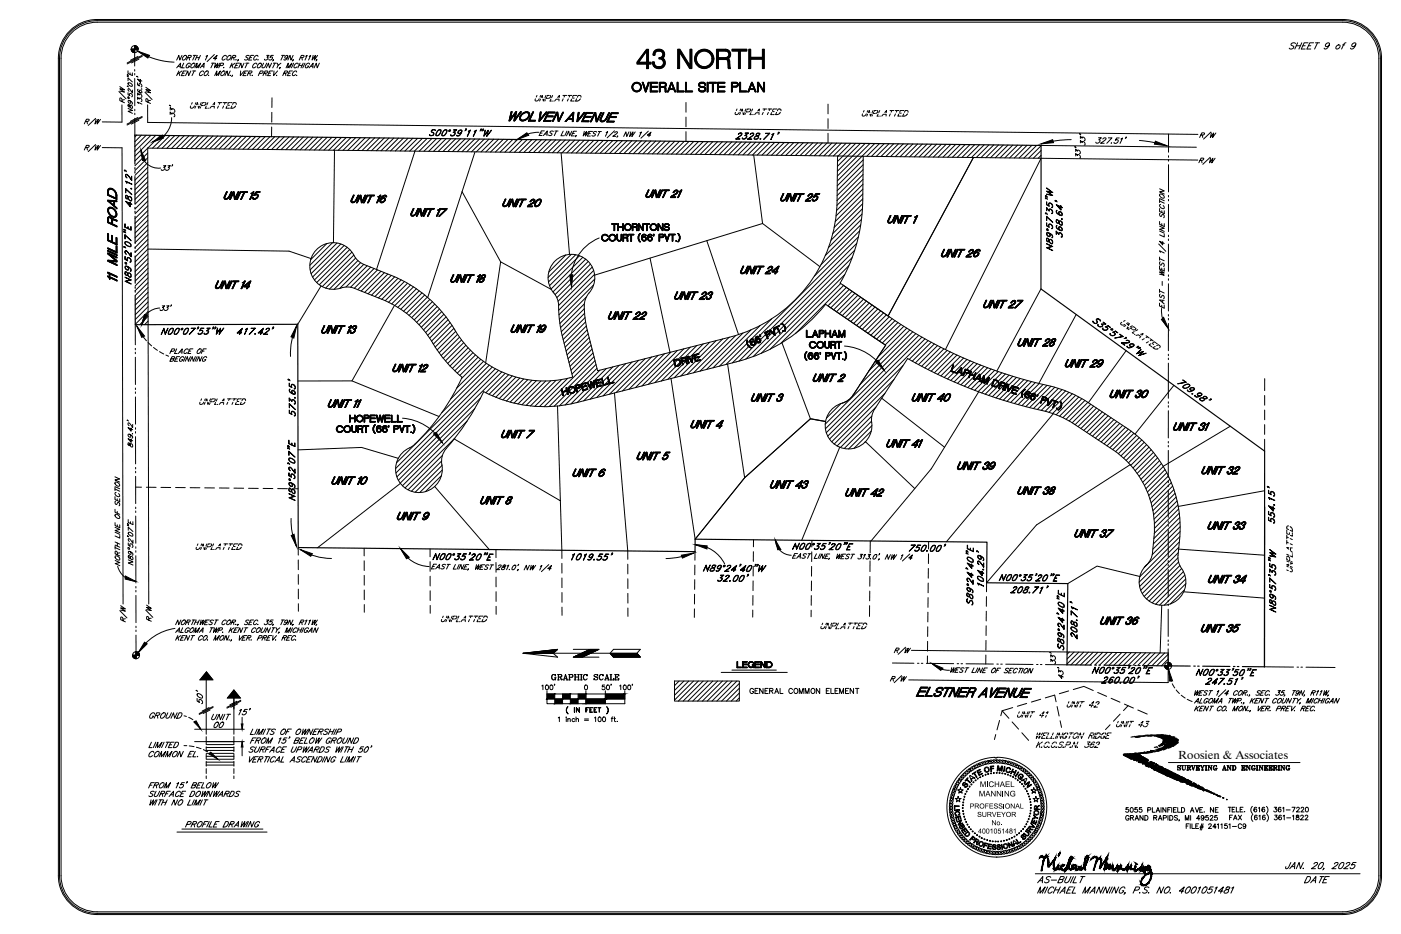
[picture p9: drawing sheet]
<svg xmlns="http://www.w3.org/2000/svg" width="914mm" height="610mm" viewBox="0 0 914 610" stroke-linecap="round" stroke-linejoin="round" font-family="sans-serif">
<defs><g id="words">
<text font-size="21.2" x="415" y="48">43 NORTH</text>
<text font-size="12.3" x="78" y="185" transform="rotate(-90 78 185)">11 MILE ROAD</text>
<g font-size="11.9">
<text x="411" y="62">OVERALL SITE PLAN</text>
<text x="327" y="138">UNIT 20</text>
</g>
<text font-size="11.5" x="597" y="457">ELSTNER AVENUE</text>
<g font-size="11">
<text x="331" y="81">WOLVEN AVENUE</text>
<text x="594" y="264">UNIT 40</text>
<text x="723" y="262">UNIT 30</text>
<text x="215" y="318">UNIT 10</text>
</g>
<g font-size="10.6">
<text x="508" y="134">UNIT 25</text>
<text x="613" y="170">UNIT 26</text>
<text x="482" y="181">UNIT 24</text>
<text x="439" y="198">UNIT 23</text>
<text x="640" y="204">UNIT 27</text>
<text x="395" y="211">UNIT 22</text>
<text x="663" y="229">UNIT 28</text>
<text x="694" y="242">UNIT 29</text>
<text x="529" y="252">UNIT 2</text>
<text x="783" y="312">UNIT 32</text>
<text x="550" y="327">UNIT 42</text>
</g>
<g font-size="10.1">
<text x="228" y="134">UNIT 16</text>
<text x="292" y="186">UNIT 18</text>
<text x="139" y="190">UNIT 14</text>
<text x="332" y="218">UNIT 19</text>
<text x="764" y="282">UNIT 31</text>
</g>
<g font-size="9.7">
<text x="145" y="131">UNIT 15</text>
<text x="267" y="142">UNIT 17</text>
<text x="578" y="147">UNIT 1</text>
<text x="208" y="219">UNIT 13</text>
<text x="577" y="293">UNIT 41</text>
</g>
<g font-size="9.3">
<text x="398" y="152">THORNTONS</text>
<text x="326" y="287">UNIT 7</text>
<text x="700" y="352">UNIT 37</text>
</g>
<g font-size="8.8">
<text x="83" y="68" transform="rotate(-90 83 68)">R/W</text>
<text x="279" y="90">S00°39'11&quot;W</text>
<text x="479" y="92">2328.71'</text>
<text x="694" y="156" transform="rotate(-90 694 156)">368.64'</text>
<text x="688" y="165" transform="rotate(-90 688 165)">N89%%d57'35&quot;W</text>
<text x="86" y="187" transform="rotate(-90 86 187)">N89%%d52'07&quot;E</text>
<text x="104" y="219">N00%%d07'53&quot;W</text>
<text x="153" y="219">417.42'</text>
<text x="489" y="263">UNIT 3</text>
<text x="194" y="273" transform="rotate(-90 194 273)">573.65'</text>
<text x="449" y="280">UNIT 4</text>
<text x="414" y="301">UNIT 5</text>
<text x="623" y="308">UNIT 39</text>
<text x="373" y="312">UNIT 6</text>
<text x="501" y="320">UNIT 43</text>
<text x="663" y="324">UNIT 38</text>
<text x="194" y="328" transform="rotate(-90 194 328)">N89°52'07&quot;E</text>
<text x="312" y="330">UNIT 8</text>
<text x="258" y="340">UNIT 9</text>
<text x="787" y="347">UNIT 33</text>
<text x="833" y="343" transform="rotate(-90 833 343)">554.15'</text>
<text x="516" y="360">N00°35'20&quot;E</text>
<text x="592" y="361">750.00'</text>
<text x="281" y="367">N00°35'20&quot;E</text>
<text x="372" y="367">1019.55'</text>
<text x="458" y="374">N89°24'40&quot;W</text>
<text x="643" y="384" transform="rotate(-90 643 384)">104.29'</text>
<text x="651" y="381">N00%%d35'20&quot;E</text>
<text x="787" y="382">UNIT 34</text>
<text x="658" y="388">208.71'</text>
<text x="834" y="401" transform="rotate(-90 834 401)">N89°57'35&quot;W</text>
<text x="716" y="409">UNIT 36</text>
<text x="782" y="414">UNIT 35</text>
<text x="704" y="418" transform="rotate(-90 704 418)">208.71'</text>
<text x="696" y="425" transform="rotate(-90 696 425)">S89%%d24'40&quot;E</text>
<text x="712" y="441">N00°35'20&quot;E</text>
<text x="779" y="442">N00°33'50&quot;E</text>
<text x="718" y="447">260.00'</text>
<text x="838" y="569">JAN. 20, 2025</text>
</g>
<g font-size="8.4">
<text x="100" y="69" transform="rotate(-90 100 69)">R/W</text>
<text x="54" y="83">R/W</text>
<text x="782" y="92">R/W</text>
<text x="54" y="100">R/W</text>
<text x="781" y="109">R/W</text>
<text x="87" y="136" transform="rotate(-90 87 136)">487.12'</text>
<text x="227" y="277">HOPEWELL</text>
<text x="467" y="381">32.00'</text>
<text x="84" y="407" transform="rotate(-90 84 407)">R/W</text>
<text x="101" y="407" transform="rotate(-90 101 407)">R/W</text>
<text x="582" y="428">R/W</text>
<text x="580" y="447">R/W</text>
<text x="786" y="448">247.51'</text>
</g>
<g font-size="7.9">
<text x="714" y="95">327.51'</text>
<text x="480" y="437">LEGEND</text>
<text x="133" y="460" transform="rotate(-90 133 460)">50'</text>
<text x="155" y="468">15'</text>
<text x="162" y="486">FROM 15' BELOW GROUND</text>
<text x="161" y="492">SURFACE UPWARDS WITH 50'</text>
</g>
<text font-size="7.7" x="769" y="495">Roosien &amp; Associates</text>
<g font-size="7.5">
<text x="840" y="33">SHEET 9 of 9</text>
<text x="123" y="72">UNPLATTED</text>
<text x="479" y="76">UNPLATTED</text>
<text x="104" y="113">33'</text>
<text x="129" y="265">UNPLATTED</text>
<text x="88" y="370" transform="rotate(-90 88 370)">N89°52'07&quot;E</text>
<text x="845" y="374" transform="rotate(-90 845 374)">UNPLATTED</text>
<text x="287" y="407">UNPLATTED</text>
<text x="534" y="412">UNPLATTED</text>
<text x="695" y="444" transform="rotate(-90 695 444)">43'</text>
<text x="392" y="452">50'</text>
<text x="138" y="476">00</text>
<text x="96" y="515">FROM 15' BELOW</text>
<text x="733" y="537">GRAND RAPIDS, MI 49525</text>
<text x="120" y="541">PROFILE DRAWING</text>
<text x="773" y="543">FILE# 241151-C9</text>
</g>
<g font-size="7.1">
<text x="348" y="67">UNPLATTED</text>
<text x="115" y="77" transform="rotate(-90 115 77)">33'</text>
<text x="562" y="77">UNPLATTED</text>
<text x="709" y="96" transform="rotate(-90 709 96)">33'</text>
<text x="706" y="104" transform="rotate(-90 706 104)">33'</text>
<text x="103" y="204">33'</text>
<text x="87" y="293" transform="rotate(-90 87 293)">849.42'</text>
<text x="127" y="360">UNPLATTED</text>
<text x="690" y="435" transform="rotate(-90 690 435)">33'</text>
<text x="619" y="441">WEST LINE OF SECTION</text>
<text x="359" y="445">GRAPHIC SCALE</text>
<text x="488" y="454">GENERAL COMMON ELEMENT</text>
<text x="695" y="463">UNIT 42</text>
<text x="96" y="470">GROUND</text>
<text x="137" y="471">UNIT</text>
<text x="663" y="469">UNIT 41</text>
<text x="727" y="476">UNIT 43</text>
<text x="162" y="480">LIMITS OF OWNERSHIP</text>
<text x="96" y="489">LIMITED</text>
<text x="96" y="495">COMMON EL.</text>
<text x="162" y="498">VERTICAL ASCENDING LIMIT</text>
<text x="96" y="521">SURFACE DOWNWARDS</text>
<text x="97" y="527">WITH NO LIMIT</text>
</g>
<g font-size="6.6">
<text x="79" y="370" transform="rotate(-90 79 370)">NORTH LINE OF SECTION</text>
<text x="363" y="472">1 inch = 100 ft.</text>
</g>
<g font-size="6.2">
<text x="767" y="504">SURVEYING AND ENGINEERING</text>
<text x="733" y="531">5055 PLAINFIELD AVE. NE</text>
</g>
<g font-size="5.7">
<text x="640" y="514">MICHAEL</text>
<text x="639" y="520">MANNING</text>
</g>
<g font-size="5.1">
<text x="633" y="528">PROFESSIONAL</text>
<text x="638" y="533">SURVEYOR</text>
<text x="647" y="539">No.</text>
<text x="638" y="544">4001051481</text>
</g>
</g></defs>
<!-- layer: HA-GCE -->
<g fill="none" stroke="#000" stroke-width=".65">
<path d="M89 88l-1 1M92 88l-4 5M95 88l-7 8M96 100l-8 8M99 88l-11 11M102 88l-14 14M105 88l-17 17M108 88l-8 9M111 88l-8 9M114 88l-8 9M117 89l-8 8M120 89l-8 8"/>
<path d="M123 89l-8 8M126 89l-8 8M130 89l-9 8M133 89l-9 8M136 89l-8 8M139 89l-8 8M142 89l-8 8M145 89l-8 8M148 89l-8 8M151 89l-8 8M154 89l-8 8M158 89l-9 8"/>
<path d="M161 89l-9 8M164 89l-9 8M167 89l-8 8M170 89l-8 8M173 89l-8 8M176 89l-8 8M179 89l-8 9M182 89l-8 9M186 89l-9 9M189 89l-9 9M192 89l-9 9M195 89l-8 9"/>
<path d="M198 89l-8 9M201 89l-8 9M204 90l-8 8M207 90l-8 8M210 90l-8 8M214 90l-9 8M217 90l-9 8M220 90l-9 8M223 90l-8 8M226 90l-8 8M229 90l-8 8M232 90l-8 8"/>
<path d="M235 90l-8 8M238 90l-8 8M241 90l-8 8M245 90l-9 8M248 90l-9 8M251 90l-8 8M254 90l-8 8M257 90l-8 8M260 90l-8 8M263 90l-8 8M266 90l-8 9M269 90l-8 9"/>
<path d="M273 90l-9 9M276 90l-9 9M279 90l-9 9M282 90l-8 9M285 90l-8 9M288 90l-8 9M291 91l-8 8M294 91l-8 8M297 91l-8 8M301 91l-9 8M304 91l-9 8M307 91l-9 8"/>
<path d="M310 91l-8 8M313 91l-8 8M316 91l-8 8M319 91l-8 8M322 91l-8 8M325 91l-8 8M328 91l-8 8M332 91l-9 8M335 91l-9 8M338 91l-8 8M341 91l-8 8M344 91l-8 8"/>
<path d="M347 91l-8 8M350 91l-8 8M353 91l-8 9M356 91l-8 9M360 91l-9 9M363 91l-9 9M366 91l-9 9M369 91l-8 9M372 91l-8 9M375 91l-8 9M378 92l-8 8M381 92l-8 8"/>
<path d="M384 92l-8 8M388 92l-9 8M391 92l-9 8M394 92l-9 8M397 92l-8 8M400 92l-8 8M403 92l-8 8M406 92l-8 8M409 92l-8 8M412 92l-8 8M416 92l-9 8M419 92l-9 8"/>
<path d="M422 92l-9 8M425 92l-8 8M428 92l-8 8M431 92l-8 8M434 92l-8 8M437 92l-8 8M440 92l-8 8M443 92l-8 9M447 92l-9 9M450 92l-9 9M453 92l-9 9M456 92l-8 9"/>
<path d="M459 92l-8 9M462 92l-8 9M465 92l-8 9M468 93l-8 8M471 93l-8 8M475 93l-9 8M478 93l-9 8M481 93l-9 8M484 93l-8 8M487 93l-8 8M490 93l-8 8M493 93l-8 8"/>
<path d="M496 93l-8 8M499 93l-8 8M503 93l-9 8M506 93l-9 8M509 93l-9 8M512 93l-8 8M515 93l-8 8M518 93l-8 8M521 93l-8 8M524 93l-8 8M527 93l-8 8M530 93l-8 9"/>
<path d="M534 93l-9 9M537 93l-9 9M540 93l-8 9M543 93l-8 9M546 93l-8 9M549 93l-8 9M552 93l-8 9M555 94l-8 8M558 94l-11 11M562 94l-15 15M565 94l-18 18M568 94l-21 21"/>
<path d="M571 94l-25 24M574 94l-8 8M577 94l-8 8M580 94l-8 8M583 94l-8 8M586 94l-8 8M590 94l-9 8M593 94l-9 8M596 94l-9 8M599 94l-8 8M602 94l-8 8M605 94l-8 8"/>
<path d="M608 94l-8 8M611 94l-8 8M614 94l-8 8M617 94l-8 9M621 94l-9 9M624 94l-9 9M627 94l-8 9M630 94l-8 9M633 94l-8 9M636 94l-8 9M639 94l-8 9M642 95l-8 8"/>
<path d="M645 95l-8 8M649 95l-9 8M652 95l-9 8M655 95l-8 8M658 95l-8 8M661 95l-8 8M664 95l-8 8M667 95l-8 8M670 95l-8 8M673 95l-8 8M677 95l-9 8M679 98l-5 5"/>
<path d="M679 95l-8 8M96 103l-8 8M96 106l-8 8M96 109l-8 9M96 112l-8 9M96 116l-8 8M96 119l-8 8M563 117l-17 17M563 114l-17 17M563 111l-17 17M563 108l-17 16M563 104l-17 17"/>
<path d="M679 101l-1 2M96 122l-8 8M96 125l-8 8M96 128l-8 8M96 131l-8 9M96 134l-8 9M96 137l-8 9M563 140l-22 22M563 136l-21 21M563 133l-19 19M563 130l-19 18M563 127l-18 18"/>
<path d="M563 123l-17 18M563 120l-17 17M97 141l-9 8M97 144l-9 8M97 147l-9 8M97 150l-9 8M97 153l-9 9M97 156l-9 9M97 159l-9 9M213 159l-10 10M217 158l-15 15M220 159l-18 17"/>
<path d="M222 159l-19 20M559 159l-77 77M560 155l-82 82M561 151l-30 29M562 147l-26 26M562 143l-23 24M97 163l-9 8M97 166l-9 8M97 169l-9 8M97 172l-9 8M97 175l-9 8M97 178l-9 9"/>
<path d="M225 160l-21 21M227 161l-22 22M228 163l-21 21M230 165l-22 21M231 166l-21 21M232 168l-19 20M234 170l-19 19M235 171l-17 18M237 173l-15 15M240 173l-14 14M242 174l-13 13M244 175l-13 13"/>
<path d="M246 176l-13 13M249 177l-13 13M251 178l-13 13M253 179l-13 13M255 180l-13 13M369 166l-11 12M373 166l-15 15M376 166l-18 18M378 167l-19 19M380 168l-20 21M382 169l-21 22M384 171l-22 21"/>
<path d="M385 172l-22 22M387 174l-23 23M387 177l-22 22M388 179l-23 24M551 179l-48 49M554 173l-57 58M556 168l-64 65M558 163l-71 71M97 181l-9 9M97 184l-9 9M97 188l-9 8M97 191l-9 8"/>
<path d="M97 194l-9 8M97 197l-9 8M258 181l-13 13M260 182l-13 12M262 183l-13 12M264 184l-13 12M266 185l-12 12M268 186l-12 12M270 187l-12 12M272 189l-12 12M274 190l-12 12M275 191l-12 12"/>
<path d="M277 193l-12 11M279 194l-12 12M281 195l-12 12M282 197l-12 12M284 198l-12 12M381 198l-15 16M383 194l-18 17M387 186l-22 22M388 182l-23 23M549 185l-39 39M551 186l-32 32M552 188l-12 12"/>
<path d="M554 189l-12 12M556 190l-12 12M558 191l-12 12M560 193l-12 12M562 194l-12 12M564 195l-12 12M565 197l-12 12M567 198l-12 12M569 199l-12 12M97 200l-9 9M97 203l-9 9M97 206l-6 6"/>
<path d="M97 210l-3 2M285 200l-12 12M287 202l-12 12M288 203l-12 12M290 205l-12 12M291 207l-12 12M292 209l-12 12M294 211l-12 12M295 212l-12 13M296 214l-12 13M297 216l-12 12M299 218l-12 12"/>
<path d="M381 201l-15 16M382 204l-15 15M382 207l-14 15M382 210l-14 14M383 213l-14 14M383 215l-14 14M384 218l-14 14M480 219l-23 23M485 217l-24 24M490 215l-25 25M496 212l-26 27M504 208l-30 30"/>
<path d="M571 200l-12 12M573 202l-12 12M575 203l-12 12M577 204l-12 12M579 205l-13 13M580 207l-12 12M582 208l-12 12M584 209l-12 12M586 211l-12 12M588 212l-12 12M590 213l-12 12M592 214l-19 19"/>
<path d="M594 215l-27 27M596 217l-35 34M598 218l-59 59M600 219l-61 61M300 220l-12 12M301 222l-12 12M303 224l-12 12M304 225l-12 12M306 227l-12 12M307 229l-12 11M309 230l-12 12M310 232l-12 12"/>
<path d="M312 233l-12 12M314 235l-13 12M316 236l-18 17M317 237l-23 23M319 238l-31 31M321 240l-62 62M385 220l-14 14M385 223l-14 14M386 225l-14 14M386 228l-13 14M387 230l-14 14M388 233l-33 32"/>
<path d="M388 235l-30 30M389 238l-27 27M400 239l-23 24M404 238l-23 24M408 237l-23 24M413 236l-24 23M417 235l-23 23M421 234l-23 23M425 233l-23 23M429 232l-23 23M434 231l-23 23M438 230l-23 23"/>
<path d="M442 229l-23 23M446 228l-23 23M451 227l-24 23M455 226l-23 23M459 224l-23 24M463 223l-23 24M467 222l-23 23M472 221l-23 23M476 220l-23 23M589 239l-48 48M602 220l-63 62M604 221l-64 64"/>
<path d="M606 222l-13 13M608 223l-13 13M610 224l-13 13M612 226l-13 12M614 227l-12 12M616 228l-12 12M618 229l-12 12M620 230l-12 12M622 231l-12 12M625 232l-13 12M627 233l-13 12M629 234l-13 12"/>
<path d="M631 235l-13 12M633 236l-12 12M636 236l-13 13M638 237l-13 13M640 238l-13 13M642 239l-13 13M314 260l-54 53M323 241l-65 65M325 242l-67 67M328 243l-69 68M330 244l-13 12M332 245l-13 12"/>
<path d="M334 245l-13 13M337 246l-13 13M339 247l-13 13M342 247l-14 14M344 248l-13 14M347 248l-14 14M350 248l-15 15M353 249l-15 15M356 249l-15 15M359 249l-16 16M363 248l-17 17M367 248l-18 17"/>
<path d="M370 247l-18 18M390 240l-25 25M392 242l-23 22M396 241l-23 23M578 257l-34 33M583 248l-40 40M645 240l-13 13M647 241l-13 13M649 242l-13 13M652 243l-14 13M654 243l-13 13M656 244l-13 13"/>
<path d="M659 245l-14 13M661 246l-13 13M663 246l-13 14M666 247l-14 13M668 248l-13 13M671 248l-14 14M673 249l-13 14M676 250l-14 13M678 250l-13 14M681 251l-14 14M683 252l-14 13M686 252l-14 14"/>
<path d="M688 253l-13 14M691 253l-14 14M693 254l-13 14M695 255l-13 13M698 256l-13 13M700 257l-13 13M702 258l-13 13M704 259l-12 13M305 275l-42 42M310 267l-49 48M549 263l-10 10M569 275l-18 18"/>
<path d="M569 272l-20 20M569 278l-15 15M572 266l-26 25M706 260l-12 13M708 261l-12 13M710 263l-12 12M712 264l-12 12M714 265l-12 12M716 266l-12 12M718 268l-13 12M719 269l-12 12M721 270l-12 12"/>
<path d="M723 271l-12 12M725 273l-12 12M727 274l-12 12M729 275l-12 12M731 276l-12 12M733 278l-12 12M735 279l-12 12M289 297l-23 23M297 286l-33 32M565 288l-1 1M569 281l-12 12M736 280l-12 12"/>
<path d="M738 281l-12 12M740 283l-12 12M742 284l-12 12M744 286l-12 12M745 287l-12 12M747 289l-12 12M748 290l-11 12M750 292l-12 12M751 294l-12 11M753 295l-12 12M754 297l-12 12M756 299l-13 12"/>
<path d="M288 310l-10 11M288 301l-20 20M288 304l-17 17M289 307l-15 14M757 301l-12 12M758 303l-12 12M759 305l-12 12M760 306l-12 13M761 309l-12 12M763 311l-13 12M764 313l-13 13M764 315l-13 13"/>
<path d="M765 317l-13 14M766 320l-14 13M767 322l-14 14M768 324l-15 15M768 327l-15 15M769 330l-16 15M769 332l-16 16M770 335l-17 17M770 338l-17 17M769 357l-25 26M770 354l-26 26M770 350l-26 26"/>
<path d="M770 341l-18 17M770 347l-23 23M770 344l-18 18M769 364l-23 23M769 361l-25 24M769 367l-22 22M770 369l-22 22M771 371l-21 21M772 373l-20 20M773 375l-19 19M774 378l-17 17M773 385l-9 9"/>
<path d="M774 381l-14 14M701 426l-5 4M704 426l-8 7M707 426l-8 8M710 426l-8 8M713 426l-8 8M717 426l-9 8M720 426l-9 8M723 426l-8 8M726 426l-8 8M729 426l-8 8M732 426l-8 8"/>
<path d="M735 426l-8 8M738 426l-8 8M741 426l-8 8M745 426l-9 8M748 426l-9 8M751 426l-8 8M754 426l-8 8M757 426l-8 8M760 426l-8 8M762 427l-7 8M762 430l-4 5M443 445l-3 3"/>
<path d="M446 445l-6 6M450 445l-10 9M453 445l-13 12M456 445l-13 13M459 445l-13 13M462 445l-13 13M465 445l-13 13M468 445l-13 13M472 445l-14 13M475 445l-13 13M478 445l-13 13M481 445l-13 13"/>
<path d="M483 446l-12 12M483 449l-9 9M483 452l-6 6M483 455l-3 3"/>
</g>
<!-- layer: TITLE -->
<g fill="none" stroke="#000" stroke-width=".65">
<path d="M361 426h-20l23 3-3-3 3-2-23 2h75M361 426h-19M361 426h-17M362 426h-16M362 426h-14M362 425h-12M362 425h-11M363 425h-10M363 425h-8M363 425h-6M363 424h1M363 424h-5"/>
<path d="M364 424h-4M364 424h-2M374 424h17l-11 5M380 429h-6M381 429h-6M381 428h-6M382 428h-6M383 428h-6M383 427h-6M384 427h-6M385 427h-6M385 424l-11 5h17"/>
<path d="M386 426h-6M387 426h-6M388 425h-6M389 425h-7M389 425h-6M390 424h-6M391 424h-6M398 427h18M399 427h17M399 427h18M399 428h18M400 428h17"/>
<path d="M400 428h18M400 429h18M400 424h18l-2 2 2 3h-18l-2-3zM471 439h43M478 437h29M130 444h9l-4-5-4 5M135 443v20M153 453v26M153 450l4 6h-8zM155 458l-5 2M155 459l-4 3M157 457l-9 5"/>
<path d="M157 458l-9 4M354 448v-1v3M357 451v2M357 456h51M362 447h.1M382 451v8M395 451v8M404 448l1-1v3M408 451v8h-51v-6h51M413 447h.1M440 445h43v13h-43zM123 468l3 2"/>
<path d="M127 476h32M127 471l2 2M130 474l1 2M135 465v14M137 462l-5 2M137 463l-4 3M139 461l-9 5M139 462l-9 4M158 468v5M370 462l1-1a3 3 0 0 0 0 5 2.9 2.9 0 0 1-1-4zM375 462v3zM376 462l2 2v-2v3l-2-3v3z"/>
<path d="M382 462h2h-1v3zM383 463h.1M385 462h2h-2v3h2h-2zM385 463h1h-1M388 462h1h-1v3M388 463h1h-1M388 465h1zM390 462h2zM391 462v3v-3M396 461a2.9 2.9 0 0 1 0 5 3 3 0 0 0 0-5zM120 487h2M124 487h3"/>
<path d="M127 484h32M133 489l3 2M135 484h18v2M135 481v5M135 487v4M135 492v3M135 497v3M135 490h18M135 488h18M135 486h18M135 492h18M135 497h18"/>
<path d="M135 496h18M135 494h18M135 499h18M137 491l3 2M141 494l1 2M153 481v3M153 487v4M153 492v3M153 497v3M158 488v5M135 502v3M135 506v2"/>
<path d="M153 502v3M153 506v2M116 543h58M119 541h53M676 570h212M677 576l4-4-1 4M678 575h2M684 579l-2 4M686 573a1.5 1.5 0 0 0-2-1 1.5 1.5 0 0 0-1 2h2a1.6 1.6 0 0 1-1 2 1.6 1.6 0 0 1-2 0M686 574h4M688 580a1.7 1.7 0 0 0-2-1 1.7 1.7 0 0 0-1 1l-1 2 1 1 2-1M689 579l-2 4"/>
<path d="M691 574h3l1-2h-3l-2 4h3l1-1-1-1M692 579l-2 4M696 572l-1 3 1 1h1l2-4M700 579h-2l-2 4h2M701 572l-2 4M702 579l-2 4h2M702 572l-2 4h3M705 572h3M707 572l-2 4M720 579l-2 4-1-4-1 4M724 579l-2 4v-4l-2 4M726 579l-2 4"/>
<path d="M730 579l-2 4-1-4-1 4M734 580a1.7 1.7 0 0 0-2-1 1.7 1.7 0 0 0-1 1l-1 2a1.5 1.5 0 0 0 2 1 1.5 1.5 0 0 0 1-2h-1M750 579a1.5 1.5 0 0 0-2 0 1.5 1.5 0 0 0-1 1l2 1a1.6 1.6 0 0 1-1 2 1.6 1.6 0 0 1-2-1M760 579l-2 4-1-4-2 4M761 579h2a2.7 2.7 0 0 1 0 3 2.7 2.7 0 0 1-3 1v-2zM775 580l1-1a2.6 2.6 0 0 1 0 3 2.6 2.6 0 0 1-2 1zM779 580l1-1a2.6 2.6 0 0 1 0 3 2.6 2.6 0 0 1-2 1zM782 580l2-1-2 4M786 580l1-1a2.6 2.6 0 0 1 0 3 2.6 2.6 0 0 1-2 1zM792 579h-2l-1 2 2-1a1.6 1.6 0 0 1-1 3 1.6 1.6 0 0 1-2-1M793 580l1-1-1 4M801 579l-1 1a1.4 1.4 0 0 1 2 2 1.3 1.3 0 0 1-2 1h-1a2.6 2.6 0 0 1 3-3l1-1z"/>
<path d="M804 580l1-1-2 4M853 572h2a2.4 2.4 0 0 1 0 3 2.4 2.4 0 0 1-2 1h-2zM855 576l4-4v4M857 575h2M863 572l-2 4M864 574h2M868 572h-3l-2 4h3M677 583l2-4v4l3-4-2 4M688 581h3M692 583l3-4v4M693 582h2M697 581h2"/>
<path d="M707 583l2-4-1 4 4-4-2 4M711 583l4-4-1 4M712 582h2M734 583v1M740 581h3l1-2h-3l-1 4M744 583h.1M750 583h.1M764 583h.1M773 582h-3l3-3-2 4M798 582h-3l3-3-1 4"/>
<circle cx="357" cy="448" r="1.4"/>
<circle cx="360" cy="448" r="1.4"/>
<circle cx="382" cy="448" r="1.4"/>
<circle cx="408" cy="448" r="1.4"/>
<circle cx="411" cy="448" r="1.4"/>
</g>
<g fill="#000" stroke="#000" stroke-width=".65">
<path d="M135 439l4 5h-8zM153 450l4 6h-8zM127 471l1-1 3 6zM157 473h2l-1 3zM138 491l4 5-6-4zM158 484l1 4h-2zM723 558v2l-1-1zM702 568l1-1zM705 566h1h-1zM745 565v1z"/>
<path d="M357 453h5l-5 3zM357 456h5v-3z"/>
<path d="M362 456h5l-5 3zM362 459h5v-3z"/>
<path d="M367 453h5l-5 3zM367 456h5v-3z"/>
<path d="M372 456h5l-5 3zM372 459h5v-3z"/>
<path d="M377 453h5l-5 3zM377 456h5v-3z"/>
<path d="M382 456h13l-13 3zM382 459h13v-3z"/>
<path d="M395 453h13l-13 3zM395 456h13v-3z"/>
<path d="M678 560h1v-1zM679 559v1zM679 559h1zM679 559h1zM680 559h1zM680 559h1zM681 559l-1 1 1-1zM680 560l1-1zM681 559v1h1zM681 560h1z"/>
<path d="M689 559l-1 3 1-2zM689 559l-1 3zM688 562v3v-3zM688 562v3h-1zM687 565l1 2v-2zM687 565l1 2zM688 567h1zM688 567h1l-1 1zM689 567l-1 1zM689 567l-1 1zM689 567v1v-1zM689 567h1l-1 1zM690 566v1zM690 566v1zM690 566v1zM690 566v1zM690 565v1zM690 565v1zM691 565v1zM691 565v1z"/>
<path d="M691 557v1v1zM691 557l1 1-1 1zM692 556l-1 1 1 1zM692 556v1v1z"/>
<path d="M723 558l-1 2h1zM722 560h1zM722 560v4l1-4zM722 560v4h-1zM721 564v3l1-3zM721 564v3zM721 567h1zM721 567h1zM722 567l1-1zM723 566v1h-1zM723 566v1zM723 566v1zM722 565l1 1zM722 565l1 1zM723 564l-1 1h1zM723 564v1zM723 564h1zM723 564h1zM724 564v1zM724 565h1h-1zM725 565h-1zM725 565h-1z"/>
<path d="M681 562l-2 6h1zM681 562l-1 6zM682 560l-1 2zM682 560l-1 2zM682 559v1zM682 559h1l-1 1zM682 559h1zM683 559h1zM683 559h1zM683 559l1 2v-2zM683 559l1 2zM684 561v2v-2zM684 561v2zM684 563l1 1-1-1zM684 563l1 1h-1zM684 564v1l1-1zM684 564v1zM684 565v1zM684 565v1zM685 565l-1 1zM688 561l-3 4zM688 561l-3 4zM689 559l-1 2zM689 559v1l-1 1z"/>
<path d="M691 565l-1 1 1-1zM691 565l-1 1zM690 566l1 1zM690 566l1 1h-1zM691 567h-1zM690 567h1zM691 567h1zM691 567h1zM692 566v1zM692 566h1l-1 1zM693 565v1zM693 565v1zM693 565v-1zM693 564v1zM693 564l1 1zM694 565h1z"/>
<path d="M692 567h2l-1-1zM692 567h2l-1 1zM694 567l-1 1h1zM693 568h1zM694 568h1zM694 568h1v-1zM695 567v1zM696 567h-1v1zM696 567l-1 1zM696 565v2zM696 565h1l-1 2zM698 561l-2 4h1zM698 561l-1 4zM699 560l-1 1zM699 560l-1 1zM699 560v-1zM699 559v1zM699 559v1l1-1zM700 559l-1 1zM700 559l-1 1h1zM699 560h1zM700 560v1v-1zM700 560v1zM699 561l-1 3 2-3zM699 561l-1 3zM698 564l-1 2 1-2zM698 564l-1 2v-1zM697 565v2v-1zM697 565v2h-1zM696 567v1l1-1zM696 567v1zM696 568h-1h1zM695 568h1h-1zM695 568v1zM695 569v-1v1z"/>
<path d="M697 565l1 1v-1zM697 565l1 1v1zM698 567h1zM698 567h1v1zM699 567v1zM699 567v1zM699 567v1l1-1zM700 567l-1 1zM700 566v1zM700 566v1zM700 566v1zM700 565v1zM700 565v1zM700 565h1v-1zM701 565v-1zM701 564v1h1zM701 565h1zM702 565l1 1zM702 565l1 1zM702 566h1zM702 566v1v-1zM702 566v1zM702 566l-1 1h1zM701 566h1l-1 1zM700 567h1v-1zM700 566h1l-1 1z"/>
<path d="M702 566l1 1-1-1zM702 566l1 1-1 1z"/>
<path d="M703 567l-1 1 1-1zM702 568l1-1v1zM703 567v1l1-1zM704 567l-1 1zM704 567h1zM705 567h-1zM705 566v1zM705 566h1l-1 1z"/>
<path d="M704 566h1zM704 566l1 1zM704 566l1 1h-1zM704 567h1zM704 567h1h-1zM705 567h-1h1zM704 567h1v1zM705 567v1l1-1zM705 568l1-1v1zM706 567v1v-1zM706 567h1l-1 1zM706 567h1v-1zM707 566v1zM708 564l-1 2zM708 564l1 1-2 1zM709 562l-1 2 1 1zM709 562h1l-1 3zM710 560l-1 2h1zM710 560v2zM710 559v1zM710 559h1l-1 1zM710 559h1zM710 559h1h-1zM709 559h1zM709 559v1zM709 559v1v-1zM709 559v2v-1zM709 559v2h-1zM708 561v2l1-2zM708 561v2zM708 563v2v-2zM708 563v2h-1zM707 565l1 2v-2zM707 565l1 2zM708 567v1zM708 567v1z"/>
<path d="M712 561l1-2zM713 559l1 1-2 1zM713 559l1 1 1-1zM714 560l1-1v1zM715 559v1l1-1zM715 560l1-1zM716 559l-1 1h1zM715 560h1zM715 560l1 1v-1zM715 560l1 1zM716 561v1v-1zM716 561v1zM716 562l-2 6 2-6zM716 562l-2 6h-1z"/>
<path d="M716 561v1l1-2zM717 560l1 1-2 1zM717 560l1 1v-1zM718 560v1zM718 560h1zM718 560h1zM718 561h1v-1zM718 561h1zM718 561l1 2v-2zM718 561l1 2h-1zM718 563v4l1-4zM718 563v4z"/>
<path d="M721 562l-3 5zM721 562v1l-3 4zM722 559l-1 3v1zM722 559l1 1-2 3z"/>
<path d="M724 565v1l1-1zM724 565v1zM723 566h1zM723 566h1l-1 1zM723 567l1-1zM723 567l1-1v1zM724 566v1v-1zM724 566l1 1h-1zM724 566l1 1v-1zM725 566v1zM726 565l-1 1zM726 565l-1 1zM726 565h1h-1z"/>
<path d="M726 565v2l1-2zM726 565v2zM726 567h1zM726 567h1h-1zM726 567h1zM726 567h1v1zM727 567v1v-1zM727 568v-1l1 1zM728 567v1zM728 567v1zM729 566l-1 1zM729 566l-1 1zM729 565v1zM729 565v1zM729 565v1l1-1zM729 566l1-1zM730 566v-1zM730 566v1v-1zM730 566v1zM730 567v1v-1zM730 567v1h-1zM729 568v1l1-1zM729 568v1z"/>
<path d="M731 567l-2 2zM731 567l-2 2zM731 566v1zM731 566v1zM731 565v1zM731 565h1l-1 1z"/>
<path d="M732 565v1v-1zM732 565v1h-1zM731 566h1zM731 566h1l-1 1zM731 567h1zM731 567h1zM732 567h1zM732 567h1v1zM733 567v1l1-1zM733 568l1-1v1zM734 567v1v-1zM734 567h1l-1 1zM735 566l-1 1h1zM735 566v1zM737 564l-2 2zM737 564l-2 2zM737 564l-1 2zM736 566v1v-1zM736 566v1zM736 567v1v-1zM736 567v1h-1z"/>
<path d="M736 567l-1 1 1 1zM736 567v1v1zM737 566l-1 1v1zM737 566v1l-1 1zM737 566v1l1-2zM738 565v1l-1 1zM738 565v1zM738 565h1l-1 1z"/>
<path d="M738 565v1l1-1zM738 565v1h-1zM737 566l1 1zM737 566l1 1zM738 567h1zM738 567h1v1zM739 567v1l1-1zM739 568l1-1zM740 567h1h-1zM741 566v1zM741 566v1zM741 565v1zM741 565v1z"/>
<path d="M741 564h1zM741 564h1zM742 563v1zM742 563v1z"/>
<path d="M741 565v2v-2zM741 565v2zM741 567v1zM741 567v1h-1zM740 568h1zM740 568h1zM741 568h1zM741 568h1zM742 568l1-1zM743 567v1h-1zM743 567v1l1-1zM744 567l-1 1zM745 565l-1 2zM745 565l-1 2z"/>
<path d="M744 568v1l1-2zM745 567h1l-2 2zM746 566v1zM746 566v1zM746 566v1zM746 566h1l-1 1z"/>
<path d="M745 566v1v-1zM745 566v1zM745 567v1v-1zM745 567v1l-1-1zM744 567l1 1zM744 567l1 1zM744 568h1zM744 568h1z"/>
<path d="M746 566v1l1-1zM746 566v1zM746 567v1zM746 567v1v-1zM746 567v1zM746 567v1zM746 568h1zM746 568h1v1zM747 568v1v-1zM747 568v1zM747 567v1zM747 567h1l-1 1zM748 566l-1 1h1zM748 566v1zM748 566v1l1-1zM748 567l1-1zM749 566h1zM749 566h1zM749 567l1 1v-2zM749 567l1 1zM749 567v1h1zM748 568h1zM748 567l1 1h-1zM748 567v1zM747 568l1-1v1zM747 568v1l1-1zM747 568v1zM747 569v1zM747 569v1zM747 570h1zM747 570h1v1zM748 570v1l1-1zM748 571l1-1v1zM749 570v1l1-2zM750 569l1 1-2 1zM751 569h-1l1 1zM751 569v1zM751 568v1zM751 568v1zM750 566l1 2zM750 566h1v2zM750 566h1zM750 566h1zM750 565l1 1zM750 565l1 1zM749 565h1zM749 565h1z"/>
<path d="M748 570l-2 4 2-3zM748 570l-2 4h-1zM745 574v2l1-2zM745 574v2h-1zM744 576l1 1v-1zM744 576l1 1zM745 577h2zM745 577h2v1zM747 577v1l1-1zM747 578l1-1v1zM748 577v1l1-2zM749 576l1 1-2 1zM751 574l-2 2 1 1zM751 574l-1 3zM751 572v2zM751 572h1l-1 2zM751 570v2h1zM751 570h1v2zM751 570h1zM751 570l1-1v1zM751 569v1l1-1zM751 569h1z"/>
</g>
<!-- layer: PR-LOT -->
<g fill="none" stroke="#000" stroke-width=".65">
<path d="M218 98v60M271 99l-25 77M310 99l-31 95M366 100l6 66M492 101l6 45-110 34M635 103l-55 103M679 103l-62 125M302 125l25 46M461 157l21 61M498 146l37 28M97 163l92 1 14 5M424 168l13 62"/>
<path d="M210 187l-16 25M257 199l-27 50h-36M360 189l-33-18-10 66M679 189l-28 53M702 205l-24 45M475 238l11 74M510 224l19 49-43 39-32 40M735 229l-25 34M230 249l57 23M401 256l9 104M438 247l16 105M576 260l41 32"/>
<path d="M639 256l-31 50-39 47M766 252l-25 31M364 265l2 62-70-41M539 275l-10-2-43 39-32 40M687 270l-69 84M803 278l-44 26M194 294l42-2 24 7M548 292l-25 61M565 288l32 31M261 316l-54 42M284 318l35 41M738 303l-62 40-32 37"/>
<path d="M366 327l1 32M825 320l-56 11M769 358l56 4M744 376l-28-7-19 12M758 395l-1 31M773 386l52 4M696 426h66v9"/>
</g>
<!-- layer: X-PL -->
<path d="M88 107v-19l591 7v94l146 105v141M88 115v18M88 141v18M88 167v18M88 193v19h106l1 145 259 3v-8l190 2v26l53 1-1 53h16M88 190v1M529 273l10 2M825 331v104M721 434h17M746 434l31 1M785 435h18M811 435h14" fill="none" stroke="#000" stroke-width=".76"/>
<!-- layer: X-PARCEL -->
<g fill="none" stroke="#000" stroke-width=".65">
<path d="M177 73v7M178 64l-1 6M448 67v6M448 76v7M540 68v6M540 77v7M177 83v6M448 86v6M540 87v6M825 258v6M825 247v8M825 268v6"/>
<path d="M825 277v7M825 287v7M89 318h3M96 318h6M105 318h6M115 318h6M124 318h6M134 318h6M143 318l7 1M153 319h6M162 319h7M172 319h6"/>
<path d="M181 319h7M195 357v5M238 358v5M367 359v6M410 360v5M492 352v5M568 353v8M195 365v7M195 375v6M238 366v6M238 376v6M281 367v6"/>
<path d="M281 376v6M324 367v6M324 377v6M367 368v6M367 377v7M410 368v7M410 378v6M453 378v7M454 369l-1 6M454 360v6M492 379l-1 6M492 360v6"/>
<path d="M530 379v7M530 370v6M530 360v7M568 376v7M568 366v7M606 371v6M606 361v7M195 385v6M195 394v5M238 385v6M238 395v5M281 386v6"/>
<path d="M281 395v5M324 386v7M324 396v5M367 387v6M367 396v6M410 387v7M410 397v5M453 397v6M453 388v6M491 398v5M491 389v6M529 398v5"/>
<path d="M530 389l-1 6M568 395l-1 7M568 386v6M606 400v6M606 390v6M606 381v6M644 399v6M644 389v7M605 419v6M606 409l-1 6M644 418l-1 6M644 408v7"/>
<path d="M605 428v5M643 428v5M670 459l-6 2M679 456l-6 2M682 455l6-1 1 4M697 451l-6 2M701 450l6-2 7 3M716 452l6 2M725 456l6 2M734 460l6 2M650 479l-1 4M652 470l-1 6"/>
<path d="M654 464l4 5M661 471l4 5M661 462l-7 2-1 3M667 478l4 5M690 461l1 6M692 470l1 5M725 473l-3 3M731 466l-4 5M736 461l-3 3M743 463l6 3"/>
</g>
<!-- layer: X-SEC-LINE -->
<g fill="none" stroke="#000" stroke-width=".65">
<path d="M88 32v11M88 45v1M88 51v18M88 48v1M88 71v1M88 77v11M88 74v1M88 212v13M88 227v1M88 230v1M88 233v18M88 253v1"/>
<path d="M88 256v1M88 259v18M88 285v18M89 305v1M89 308v1M89 311v18M89 331v1M89 334v1M89 337v18M89 363v17M89 383v1M89 385v1"/>
<path d="M89 389v17M89 415v13M89 409v1M89 411v1M582 433h14M599 433h1M601 433h1M605 433h17M631 433h17M656 433l18 1M679 434h1M682 434h14"/>
<path d="M825 435h19M847 435h1M849 435h1M852 435l19 1"/>
</g>
<!-- layer: X-ROW -->
<g fill="none" stroke="#000" stroke-width=".65">
<path d="M80 68v12h-13M96 68v12l686 8M67 96h13v298M679 95l102 1M635 103l147 1M97 212v182M732 210l-1 1 1 1h2M734 209l-1 1M735 212l-1 1M736 212l1-1-1 1M736 213v2l1-1M736 211h-1"/>
<path d="M737 215h-1M738 214l1 1M739 214h-1M739 213h-1M739 213h1l1 1M740 216l-1 1 1 1M740 218h1M741 214v1h-2M743 215l-2 1M743 219h-2M743 219h1M744 218h2l-1 1"/>
<path d="M745 220l-1 1M748 219l2 2M749 220h-1M747 221l-2 1M750 223l-2 1M751 221l2 2M751 226h1M751 224l-1 1 1 1M752 222h-1M752 224l1 1M754 226l-1 1 2 1h1M754 224l-1-1-1 1"/>
<path d="M755 224h.1M755 226l1-1 1 1v1M595 424l101 2M762 435v11l-169-2M677 478v2M678 480l1-2v2M681 478l-1 2M682 478h-1v1M683 478h1M685 478l-1 2M687 478v2M690 478v2"/>
<path d="M691 480v-2l1 2M694 478l-1 2M696 478l-2 2M696 478l1 1M698 478h3M699 478v1M701 480l2-2v1l1 1M705 480v-2v2M708 478l-1 2M712 479l-1 1M714 478l-2 1M714 479l-1 1"/>
<path d="M715 478v2M716 480v-2h2v2M721 478l-2 2M721 478l1 1M724 478h-1v1M724 478h1M677 481l-1 1 1-1M677 486l-1 2M677 486v1M678 484l-1 2M678 486h.1M678 481v1l1-1"/>
<path d="M678 487l1 1M679 485l-1 1M680 488h.1M680 481v1h1M680 484l-1 1M681 480h1M681 482h1M681 487l1 1 2-1M683 481v1h1M684 484l-2 2M684 484l1 1M685 488h.1"/>
<path d="M684 482h1M686 487l1 1 2-1M686 481v1h1M687 482h1M688 484l-1 2M689 484v1M689 488h.1M690 480l-1 2M690 481v1M691 487v1l2-1M692 485v1M692 485l1-1 1 1"/>
<path d="M692 481v1l1-1M693 486v1M694 481v1M694 488h.1M695 487v1M695 481h1l-1 1M696 486h1M696 486h.1M698 484h-1l-1 1M698 484v1l-1 1M698 488h.1M698 481v1"/>
<path d="M700 487v1M700 481l1 1h1l1-1M701 486v-2v2M702 487v1l1-1M703 488h.1M704 484l-1 2M704 481l-1 1M706 481v1v-1M708 487l1 1M710 484h2l-1 1M710 485v1h1M710 487l-1 1"/>
<path d="M711 481l-1 1M711 480h2M712 481l1 1M713 485l-1 1h1h1M713 485l1-1 1 1M714 487l-2 1-1-1M714 480v2M715 481v1h2l1-1M715 487l-1 1h2M716 485l1-1 1 1-1 1M719 481v1M720 481h1l-1 1"/>
<path d="M722 481l-1 1h1M723 480h1M723 482h1"/>
</g>
<!-- layer: PR-ROW -->
<path d="M547 102l-1 29a93 93 0 0 1-70 89M563 102v29a110 110 0 0 1-15 54l32 21M635 103l-539-6 1 115M541 200l30 21M550 186l31 21a306 306 0 0 0 110 46l7 3 8 4 29 19a78 78 0 0 1 35 73M297 215a68 68 0 0 0 77 31l-7-26a105 105 0 0 1-3-23l-1-4a16 16 0 0 1 2-25 15 15 0 0 1 20 4 15 15 0 0 1-2 21 30 30 0 0 0 0 21l7 28 86-22M297 215a85 85 0 0 0-42-35l-18-8-4-3a16 16 0 0 0-24-8 15 15 0 0 0-5 21 15 15 0 0 0 20 6h7l18 7a71 71 0 0 1 36 33l8 10 9 8a134 134 0 0 1-34 46 15 15 0 0 0-9 19 15 15 0 0 0 20 10 15 15 0 0 0 9-20 15 15 0 0 1 6-12 161 161 0 0 0 22-33 85 85 0 0 0 60 7M571 221l-32-22a109 109 0 0 1-59 37l-104 27M571 221l7 4-21 33-5 4a16 16 0 0 0-12 22 15 15 0 0 0 19 8 15 15 0 0 0 10-18l1-6 22-34a330 330 0 0 0 94 36l13 5 27 18a61 61 0 0 1 27 58l-1 12-1 3-3 3M770 352l-1 11 1 6a16 16 0 0 1-4 24 15 15 0 0 1-20-4 15 15 0 0 1 2-20l-1 1" fill="none" stroke="#000" stroke-width=".65"/>
<!-- layer: TX-PR-LOT-NO -->
<g fill="none" stroke="#000" stroke-width=".65">
<path d="M422 127l1-3-1 3M422 127a1.4 1.4 0 0 0 1 2 1.4 1.4 0 0 0 2-1v-1M422 127a1.3 1.3 0 0 0 1 2 1.3 1.3 0 0 0 2-1v-1M422 127a1.3 1.3 0 0 0 1 2 1.4 1.4 0 0 0 2-2M423 124h1l-2 3a1.3 1.3 0 0 0 1 2 1.4 1.4 0 0 0 2-2l1-3h1l-2 3a1.9 1.9 0 0 1-1 2 1.9 1.9 0 0 1-3-1zM423 124l-1 3M425 127l2-3-2 3M425 127l1-3-1 3M425 127a1.7 1.7 0 0 1-1 2 1.7 1.7 0 0 1-2-1v-1M425 127a1.8 1.8 0 0 1-1 2 1.8 1.8 0 0 1-2-1v-1M426 124l-1 3M428 124l1 4 2-4-2 5h-1v-4l-2 4h-1z"/>
<path d="M428 124l1 5 2-5-2 5h-1v-5l-3 5zM428 124l1 5 2-5-2 5-1-5-3 5zM428 124l-2 5M431 124l-2 5M432 124h1l-3 5zM432 124l-2 5zM432 124l-2 5M433 124h4h-2l-2 5h-1l2-5h-1zM433 124h4h-2l-3 5 3-5zM433 124h4h-2l-2 5 2-5zM433 124h4M435 124l-2 5"/>
<path d="M438 129h3h-3M439 128l-1 1M439 128l-1 1h3M439 128l-1 1h3h-3M439 125h1M439 125a1.6 1.6 0 0 1 2-1 1.6 1.6 0 0 1 2 1l-1 1-4 2M439 125h1a1.3 1.3 0 0 1 1-1 1.3 1.3 0 0 1 1 1l-1 1M440 125h.1M440 125a1.3 1.3 0 0 1 1-1 1.3 1.3 0 0 1 1 1l-1 1M440 125a1.1 1.1 0 0 1 1-1 1.1 1.1 0 0 1 1 2h-1M440 125a1.1 1.1 0 0 1 1-1 1.1 1.1 0 0 1 1 1l-1 1M440 125a1.1 1.1 0 0 1 1 0 1.1 1.1 0 0 1 1 0l-1 1"/>
<path d="M441 126l-2 2M441 126l-3 3h3h-3l1-1M444 125h.1M445 124l-2 5h-1l2-4h-1M445 124l-2 1M445 124l-3 5 2-4h-1M445 124l-2 5M445 124l-1 1-1 4M445 124l-1 1M258 238l-1 3a1.3 1.3 0 0 0 1 1 1.3 1.3 0 0 0 1-1l2-3-1 3a1.9 1.9 0 0 1-2 2 1.9 1.9 0 0 1-2-2zM258 238l-1 3M261 238l-1 3"/>
<path d="M262 238h1l1 4 2-4-2 5h-1l-1-4-2 4zM262 238h1l1 4 2-4-2 5h-1v-5l-3 5zM263 238l-3 4M266 238l-2 5M267 238l-2 5zM267 238l-2 4M268 238h4h-1h-1l-2 5h-1l2-5h-1zM268 238h4h-2l-3 5 2-5zM268 238h3h-1l-3 5 3-5zM268 238h3M270 238l-2 4M275 239l1-1-3 5 2-4z"/>
<path d="M275 239l1-1-3 4M275 238l-1 1M275 238h1l-2 5h-1l2-4h-1M275 238l-2 5 2-4h-1M276 239h1M276 239a1.6 1.6 0 0 1 2-1 1.6 1.6 0 0 1 1 1v1l-4 2h3v1h-4l1-1M276 239h1a1.3 1.3 0 0 1 1-1 1.3 1.3 0 0 1 1 1l-1 1M277 239h-1a1.3 1.3 0 0 1 2-1 1.3 1.3 0 0 1 1 1l-1 1M277 239a1.1 1.1 0 0 1 1-1 1.1 1.1 0 0 1 1 1l-4 3M277 239a1.1 1.1 0 0 1 2-1 1.1 1.1 0 0 1-1 2 1.1 1.1 0 0 0 1-1 1.1 1.1 0 0 0-1-1 1.1 1.1 0 0 0-1 1zM257 241a1.5 1.5 0 0 0 1 2 1.5 1.5 0 0 0 2-2 1.8 1.8 0 0 1-2 2 1.8 1.8 0 0 1-2-2zM257 241a1.4 1.4 0 0 0 1 2 1.4 1.4 0 0 0 1-2h1"/>
<path d="M257 241a1.3 1.3 0 0 0 1 1 1.3 1.3 0 0 0 1-1h1M257 241a1.3 1.3 0 0 0 1 1 1.3 1.3 0 0 0 2-1M260 241l1-3-1 3M275 243h3M275 242h3l-4 1M275 242v1h3l-3-1M276 242h-1M278 240l-2 2M214 264l2-3-1 3M215 264a1.3 1.3 0 0 0 1 2 1.3 1.3 0 0 0 1-2M216 261l-1 3M217 264l2-3-1 3"/>
<path d="M218 264a1.4 1.4 0 0 1-2 2 1.4 1.4 0 0 1-1-2l1-3-2 3M218 264a1.7 1.7 0 0 1-2 2 1.7 1.7 0 0 1-2-1v-1M218 264a1.8 1.8 0 0 1-2 2 1.8 1.8 0 0 1-2-1v-1M218 264a1.9 1.9 0 0 1-2 2 1.9 1.9 0 0 1-2-1v-1M219 261l-1 3M220 261h1v4l2-4h1l-2 5h-1l-1-4-2 4zM220 261h1v4l3-4-3 5-1-5-2 5zM220 261l1 5 3-5-3 5-1-5-2 5zM220 261l-2 5M224 261l-3 5M225 261l-2 5h-1zM225 261l-2 5z"/>
<path d="M225 261l-2 5M226 261h4h-1h-1l-2 5h-1l2-5h-2zM226 261h3h-1l-3 5 2-5zM226 261h3M228 261l-3 5M232 262l2-1-3 5 2-4zM233 262v-1l-2 5M235 262v-1l-2 5M235 261h1l-3 5 2-4h-1M235 261l-1 1M235 261l-2 5 2-4h-1"/>
</g>
<!-- layer: PL -->
<g fill="none" stroke="#000" stroke-width=".65">
<path d="M86 32l2 2M86 33l1 1M86 32l2 2-2-2M87 32l1 1M88 32h.1M88 30l2 2M88 31l1 1M88 31v1M88 30v4M88 30l2 2h-4l2 2M89 30l1 1M89 32l-1-1 1 1"/>
<path d="M87 428l2 2M87 428l1 2-1-2M87 429l1 1M87 428l2 1M88 428l1 1M88 428h1M89 428h.1M89 426l2 2M89 426l2 2-2-2M89 426l1 2M89 427l1 1M89 427v1"/>
<path d="M89 425v5M89 425l2 3M89 425l2 2M90 426l1 1M90 426h1M91 428h-4l2 2M760 435l2 2M760 436l1 1M761 435l1 2M761 435l1 1v-1M762 435h.1M762 432l3 3"/>
<path d="M762 433l2 2M762 434l1 1M762 436l-1-1 1 1M762 432v5M762 432l3 3h-5l2 2M763 432l2 2M764 433h.1"/>
<circle cx="88" cy="32" r="2.3"/>
<circle cx="89" cy="428" r="2.3"/>
<circle cx="762" cy="435" r="2.3"/>
</g>
<!-- layer: BC -->
<g fill="none" stroke="#000" stroke-width=".65">
<path d="M90 33a49 49 0 0 0 24 8M90 37l-5 2M91 39l-5 2M93 36l-10 5M93 37l-10 5M119 36l-2 3v-3l-2 3M120 37l1-1a1.9 1.9 0 0 1 0 2 1.9 1.9 0 0 1-2 1zM122 38l2-1 1-1h-2l-1 3M123 38l1 1M126 36h2M127 36l-1 3M128 38h2"/>
<path d="M129 36l-2 3M131 36l-2 3M134 37l1-1-1 3M140 36l-5 4M141 38h-2l3-2-2 3M148 37a1.7 1.7 0 0 0-2 0 1.7 1.7 0 0 0-1 2h1l1-1M149 37l1-1a1.8 1.8 0 0 1 0 2 1.8 1.8 0 0 1-2 1zM151 38l2-1 1-1h-2l-1 3M152 38l1 1M154 39h.1M156 39l-1 1M163 37a1.1 1.1 0 0 0-2-1 1.1 1.1 0 0 0 0 1l1 1a1.2 1.2 0 0 1-1 1 1.2 1.2 0 0 1-1 0"/>
<path d="M163 38h1M166 36h-2l-2 3h2M168 39h.1M168 37a1.7 1.7 0 0 0-2 0 1.7 1.7 0 0 0 0 2h1l1-1M174 36h2l-2 1h1a1.2 1.2 0 0 1-1 2 1.2 1.2 0 0 1-1 0M178 36h-1l-1 1h1a1.2 1.2 0 0 1 0 2 1.2 1.2 0 0 1-1 0M178 39v1M184 36h2M185 36l-2 3M188 37l-2 1a1.1 1.1 0 0 1 0-1 1.1 1.1 0 0 1 2 0l-2 2h-1M191 36l-1 3-1-3-1 3M191 39v1"/>
<path d="M196 38l2-1v-1h-1l-2 3M197 38v1M199 37l1-1-1 3M202 37l1-1-2 3M204 36v3l2-3-1 3 2-3M207 39l-1 1M115 44l3-3v3M116 43h2M117 46l-2 3M117 48v1M119 46l-3 2M119 48h1"/>
<path d="M120 41l-2 3h2M122 46h-2l-2 3h2M124 42a1.7 1.7 0 0 0-2 0 1.7 1.7 0 0 0-1 2h2l1-1h-1M125 46l-2 3v-3l-2 3M125 42l2-1a1.9 1.9 0 0 1 0 2 1.9 1.9 0 0 1-2 1zM126 46h2M127 46l-2 3M127 44l2-3-1 3 3-3-1 3M131 44l2-3v3M132 43h1M133 47a1.7 1.7 0 0 0-2 0 1.7 1.7 0 0 0-1 2h1h1M134 47l2-1a1.9 1.9 0 0 1-1 2 1.9 1.9 0 0 1-2 1z"/>
<path d="M136 49h.1M138 41h2M139 41l-1 3M140 49l2-3-1 3 3-3-2 3M141 41l-1 3 2-3-1 3 3-3M143 43h2l1-2h-2l-1 3M145 47l1-1a1.9 1.9 0 0 1 0 2 1.9 1.9 0 0 1-2 1zM146 44h.1M150 46l-1 3-1-3-1 3M150 49h.1M151 41l-1 3M152 43v1"/>
<path d="M152 49l-1 1M153 41l-3 2M154 43h1M156 41h-2l-1 3h2M157 46v3l2-3M159 41l-1 3-1-3-1 3M159 48h1M160 41h2M161 41l-1 3M162 46h-2l-1 3h1M162 48h2v-1l-1-1-2 3M163 48v1"/>
<path d="M165 49h.1M168 42a1.6 1.6 0 0 0-2 0 1.6 1.6 0 0 0-1 2h2M169 42l1-1a1.9 1.9 0 0 1 0 2 1.9 1.9 0 0 1-2 1zM169 48h2l1-1-2-1-1 3M172 41l-1 2v1h2l1-3M172 48h2l1-1-2-1-1 3M173 48l1 1M175 48h2M177 41l-1 3-1-3-1 3M178 46h-2l-1 3h2M178 41h2M179 46v3l2-3"/>
<path d="M179 41l-1 3M181 49h.1M181 41l1 2 1-2M182 43l-1 1M183 44l-1 1M185 48h2l1-2h-2l-1 3M186 48l1 1M187 44l1-3v3l2-3-1 3M188 48h1M191 46h-2l-1 3h1M192 41l-2 3M194 47a1.7 1.7 0 0 0-3 0 1.7 1.7 0 0 0 0 2h1h1"/>
<path d="M194 49h.1M195 42a1.7 1.7 0 0 0-3 0 1.7 1.7 0 0 0 0 2h1h1M195 43h2M196 41l-2 3M198 41l-2 3M199 41l-1 3M202 44l2-3v3M202 42a1.7 1.7 0 0 0-2 0 1.7 1.7 0 0 0-1 2h2v-1M203 43h1M208 41l-1 3-1-3-1 3M90 77l-5 2M91 78l-5 3"/>
<path d="M93 76l-10 5M93 77l-10 5M352 86l-8 2-6 3M353 87h1M355 88l2-3v3M355 85h-2l-1 3h2M356 87h1M361 86a1.1 1.1 0 0 0-1-1 1.1 1.1 0 0 0-1 2h1a1.2 1.2 0 0 1-1 1 1.2 1.2 0 0 1-1 0M362 86h2M363 86l-1 3M368 86l-2 3h2M370 86l-1 3"/>
<path d="M373 86l-1 3-1-3-1 3M374 87h1M376 89h-1M376 86h-2l-1 3h2M381 86v3l2-3-1 3 2-3M384 87h1M387 86h-2l-2 3h2M389 86a1.1 1.1 0 0 0-1 0 1.1 1.1 0 0 0-1 1l2 1a1.2 1.2 0 0 1-1 1 1.2 1.2 0 0 1-2-1M391 86h2M392 86l-2 3M396 86h1l-2 3M401 85l-5 5"/>
<path d="M401 87a.8 .8 0 0 1 1-1 .8 .8 0 0 1 1 1l-3 2h2M403 89v1M411 86l-2 3-1-3-1 3M412 86l-1 3 2-3-1 3 3-3M418 87l1-1-2 3M423 86l-5 4M425 88h-3l3-2-2 3M89 213l1 2M91 216l2 3M94 220l2 2M97 224l2 2M100 227l3 2"/>
<path d="M104 230l3 1M108 232h2M112 229h1l1-1h-2l-1 3M112 234h1l1-1h-2l-1 3h2v-1v-1M115 234h1M115 228l-1 3h2M116 231l3-3v3M117 233h-2l-1 3h2M117 230h2M120 234a1.7 1.7 0 0 0-2-1 1.7 1.7 0 0 0-1 2l1 1 1-1M121 233l-1 3M123 228a1.7 1.7 0 0 0-2 0 1.7 1.7 0 0 0-1 2l1 1 1-1"/>
<path d="M123 229h2M124 233l-1 3-1-3-1 3M126 228h-2l-1 3h2M128 233l-2 3-1-3-1 3M129 233l-2 3M129 228h2a1.9 1.9 0 0 1 0 2 1.9 1.9 0 0 1-2 0zM132 233l-2 3v-3l-2 3M132 229h1M135 228h-2l-2 3M135 234a1.6 1.6 0 0 0-2-1 1.6 1.6 0 0 0-1 2 1.2 1.2 0 0 0 1 1 1.2 1.2 0 0 0 1-1M261 358a22 22 0 0 0 19 12M506 352a11 11 0 0 0 10 10"/>
<path d="M284 371l3-3v3M285 368h-2l-1 3h1M285 370h2M291 369a1.1 1.1 0 0 0-2-1 1.1 1.1 0 0 0 0 1l1 1a1.2 1.2 0 0 1-1 1 1.2 1.2 0 0 1-1 0M293 368l-2 3M297 368l-1 3h2M300 368l-2 3M303 368l-2 3v-3l-2 3M306 371l-1 1M306 369l-2-1-1 4h2M311 369l-1 3 2-3v3l2-3M314 370h1"/>
<path d="M316 369h-1l-2 3h2M319 369a1.1 1.1 0 0 0-1 0 1.1 1.1 0 0 0-1 1h1a1.2 1.2 0 0 1-1 2 1.2 1.2 0 0 1-1-1M321 369l-1 3M325 369a.8 .8 0 0 1 1 0 .8 .8 0 0 1 1 1l-3 2h2M328 369v1a1.1 1.1 0 0 1 2 1 1.1 1.1 0 0 1-2 1 1.3 1.3 0 0 1 0-2 1.3 1.3 0 0 1 1 0l1-1zM331 369h1l-1 3M333 372h.1M335 369h1a1.7 1.7 0 0 1 0 2 1.7 1.7 0 0 1-2 0zM338 372h.1M339 368l-1 1M346 369l-2 3v-3l-2 3M347 369l-1 3 2-3-1 3 3-3"/>
<path d="M353 370l1-1-2 3M358 369l-5 4M360 371h-2l2-2-2 3M520 364l3-3-1 3M521 361h-2l-2 3h2M521 363h1M526 362a1.1 1.1 0 0 0-1-1 1.1 1.1 0 0 0-1 2h2a1.2 1.2 0 0 1-1 1 1.2 1.2 0 0 1-2 0M529 361l-2 3M533 361l-2 3 2 1M535 361l-1 4M539 362l-2 3-1-3-1 3M541 364v1"/>
<path d="M542 362h-2l-2 3h2M547 362l-1 3 2-3-1 3 3-3M552 362h-2l-1 3h2M555 362a1.1 1.1 0 0 0-2 0 1.1 1.1 0 0 0 0 1h1a1.2 1.2 0 0 1-1 2 1.2 1.2 0 0 1-1-1M557 362l-2 3M561 362h2l-1 1a1.2 1.2 0 0 1 0 2 1.2 1.2 0 0 1-2-1M564 362h1l-2 3M567 362h1l-1 1a1.2 1.2 0 0 1 0 2 1.2 1.2 0 0 1-2-1M568 365h.1M571 362h1a1.7 1.7 0 0 1 0 2 1.7 1.7 0 0 1-2 0zM574 365l-1 1M574 362h.1"/>
<path d="M581 362l-1 3-1-3-1 3M582 362v3l2-3-1 3 2-3M588 363l1-1-1 3M594 362l-5 4M595 364h-2l3-2-2 3M114 410a34 34 0 0 0-24 16M115 413l2-3v3M116 412h1M116 415l-1 3M116 416l1 2M118 405l-1 3-1-3-1 3M118 415l-3 2"/>
<path d="M118 416h2M119 410l-1 3h2M119 405h2a1.8 1.8 0 0 1-1 2 1.8 1.8 0 0 1-2 0zM121 415h-2l-1 3h2M122 406h2v-1h-2l-1 3M123 406v2M124 410a1.7 1.7 0 0 0-3 0 1.7 1.7 0 0 0 0 2l1 1 1-1h-1M124 415l-2 3v-3l-2 3M125 410h1a1.9 1.9 0 0 1 0 2 1.9 1.9 0 0 1-2 0zM125 415h2M125 405h3M126 415l-1 3"/>
<path d="M126 405l-1 3M127 413l1-3v3l2-3-1 3M127 406h2M128 405l-1 3M130 413l3-3-1 3M130 405l-1 3M131 412h1M131 405v3l2-3-1 3 2-3M132 416a1.7 1.7 0 0 0-2-1 1.7 1.7 0 0 0-1 2l1 1 1-1M134 415h1a1.8 1.8 0 0 1 0 2 1.8 1.8 0 0 1-2 0zM134 406h1M136 418h.1"/>
<path d="M137 405h-2l-2 3h2M137 410h2M138 410l-1 3M139 405a1.1 1.1 0 0 0-1 0 1.1 1.1 0 0 0-1 1h1a1.2 1.2 0 0 1 0 2 1.2 1.2 0 0 1-2-1M139 418l2-3v3l2-3-1 3M140 410l-1 3 2-3v3l2-3M140 405h2M141 405l-1 3M143 411h2v-1h-2l-1 3M144 415h2a1.9 1.9 0 0 1 0 2 1.9 1.9 0 0 1-3 0zM145 412v1M148 405a1.7 1.7 0 0 0-3 0 1.7 1.7 0 0 0 0 2l1 1 1-1"/>
<path d="M149 405h1a1.8 1.8 0 0 1 0 2 1.8 1.8 0 0 1-2 0zM150 415l-2 3v-3l-2 3M150 418h.1M151 410l-2 3M151 411v2M151 418h-1M151 406h2l1-1h-2l-1 3M152 406l1 2M153 410l-3 2M153 411h1M154 407v1M155 408h.1"/>
<path d="M156 410h-2l-2 3h2M156 415v3l3-3M159 410l-2 3v-3l-2 3M159 416h1M160 410h2M161 410l-2 3M161 415h-2l-1 3h2M161 416h2l1-1h-2l-1 3M162 416l1 2M163 405a1.1 1.1 0 0 0-2 0 1.1 1.1 0 0 0-1 1h2a1.2 1.2 0 0 1-1 2 1.2 1.2 0 0 1-1-1M163 406h1M164 418h.1"/>
<path d="M166 405h-2l-2 3h2M167 410a1.7 1.7 0 0 0-2 0 1.7 1.7 0 0 0-1 2l1 1 1-1M168 405a1.7 1.7 0 0 0-2 0 1.7 1.7 0 0 0-1 2l1 1 1-1M168 410h2a1.8 1.8 0 0 1-1 2 1.8 1.8 0 0 1-2 0zM168 407v1M169 416h1l1-1h-2l-1 3M171 410l-1 2 1 1 1-1 1-2M172 416h1l1-1h-2l-1 3M173 416v2M174 405h2l-2 1h1a1.2 1.2 0 0 1-1 1 1.2 1.2 0 0 1-1 0M175 416h1M177 410l-2 3v-3l-2 3"/>
<path d="M177 415h-2l-1 3h2M178 410h2M178 415v3l2-3M178 405h-1l-1 1h1a1.2 1.2 0 0 1 0 1 1.2 1.2 0 0 1-2 0M178 408h.1M179 410l-2 3M180 418h.1M180 410l1 1 2-1M181 411l-1 2M182 413h.1M184 405h2M185 416h1l1-1h-2l-1 3"/>
<path d="M185 405l-2 3M186 416v2M186 413l1-3v3l3-3-2 3M188 416h1M188 406l-2 1a1.1 1.1 0 0 1 0-2 1.1 1.1 0 0 1 2 0l-2 3-1-1M190 415h-2l-1 3h2M191 410l-1 3M191 405l-1 3-1-3-1 3M191 408h.1M193 416a1.7 1.7 0 0 0-2-1 1.7 1.7 0 0 0-1 2l1 1 1-1M193 418h.1M194 410a1.7 1.7 0 0 0-2 0 1.7 1.7 0 0 0-1 2l1 1 1-1"/>
<path d="M194 411h2M195 410l-1 3M196 406h2v-1h-1l-2 3M197 406v2M197 410l-1 3M198 410l-1 3M199 405h1l-1 3M201 413l3-3-1 3M201 410a1.7 1.7 0 0 0-2 0 1.7 1.7 0 0 0 0 2l1 1 1-1h-1M202 405h1l-2 3M202 412h1M204 405v3l2-3-1 3 2-3"/>
<path d="M207 408h-1M208 410l-2 3v-3l-2 3M763 437v3M763 442l1 3M765 446l2 3M768 450l2 3M771 454l3 2M775 456l3 2M780 459l2-3v3M780 451v3l2-3-1 3 2-3M780 458h2M783 452h1"/>
<path d="M784 456l-1 3h2M786 451h-2l-2 3h2M788 451a1.1 1.1 0 0 0-1 0 1.1 1.1 0 0 0-1 1l1 1a1.2 1.2 0 0 1 0 1 1.2 1.2 0 0 1-2-1M789 457a1.7 1.7 0 0 0-3-1 1.7 1.7 0 0 0 0 2l1 1 1-1h-1M790 456h1a1.9 1.9 0 0 1 0 2 1.9 1.9 0 0 1-2 0zM790 451l-1 3M792 459l1-3v3l2-3-1 3M795 451h1l-2 3M795 459l3-3-1 3M796 458h1M800 450l-5 5M802 453h-3l3-2-2 3"/>
<path d="M802 456h2M803 456l-1 3M805 456l-1 3 2-3v3l2-3M808 457h2v-1h-2l-1 3M808 451a1.6 1.6 0 0 0-2 0 1.6 1.6 0 0 0-1 2v1l2-1M809 451h1a1.9 1.9 0 0 1 0 2 1.9 1.9 0 0 1-2 0zM810 459h.1M812 452h1l1-1h-2l-1 3M812 459h-1M813 452v2M814 454h.1M816 454h-1"/>
<path d="M817 456l-1 3M817 457l1 2M819 456l-3 2M820 457h1M822 456h-2l-1 3h2M823 451a1.1 1.1 0 0 0-2 0 1.1 1.1 0 0 0 0 1l1 1a1.2 1.2 0 0 1-1 1 1.2 1.2 0 0 1-1-1M823 452h1M825 456l-1 3-1-3-1 3M826 451h-2l-2 3h2M826 456h2M827 456l-1 3M829 454h.1"/>
<path d="M828 451a1.7 1.7 0 0 0-2 0 1.7 1.7 0 0 0 0 2l1 1 1-1M833 457a1.7 1.7 0 0 0-2-1 1.7 1.7 0 0 0 0 2l1 1 1-1M834 451h2l-2 1h1a1.2 1.2 0 0 1-1 2 1.2 1.2 0 0 1-1-1M834 457l2-1a1.9 1.9 0 0 1 0 2 1.9 1.9 0 0 1-2 0zM838 456l-1 2v1l1-1 2-2M838 451h-1l-1 1h1a1.2 1.2 0 0 1 0 1 1.2 1.2 0 0 1-1 0M839 454h-1M843 456l-1 3-1-3-1 3M844 451h2M844 456h2M845 451l-2 3M845 456l-1 3"/>
<path d="M847 456v1l2-1M847 457v2M848 452l-2 1a1.1 1.1 0 0 1 1-2 1.1 1.1 0 0 1 1 0l-1 3-2-1M849 459h-1M851 451l-1 3-1-3-1 3M852 454h-1M852 459l2-3v3l2-3-1 3M856 452h2l1-1h-2l-2 3M857 452v2M857 456l-1 3M860 451h1l-2 3M860 457a1.7 1.7 0 0 0-2-1 1.7 1.7 0 0 0 0 2l1 1 1-1"/>
<path d="M861 457h2M862 456l-2 3M862 451h1l-2 3M864 456l-2 3M864 451v3l2-3-1 3 2-3M865 456l-2 3M867 454h-1M868 459l2-3v3M868 457a1.6 1.6 0 0 0-2-1 1.6 1.6 0 0 0-1 2 1.2 1.2 0 0 0 1 1 1.2 1.2 0 0 0 1-1h-1M868 458h2M874 456l-1 3-1-3-1 3M781 461l-1 3"/>
<path d="M781 462l1 2M783 461l-3 2M783 462h2M786 461h-2l-1 3h2M789 461l-2 3v-3l-2 3M790 461h2M791 461l-1 3M797 462a1.7 1.7 0 0 0-2-1 1.7 1.7 0 0 0-1 3h1l1-1M798 462l2-1a1.9 1.9 0 0 1 0 2 1.9 1.9 0 0 1-2 1zM800 464h1M804 464l2-3v3l2-3-1 3M809 462l2-1a1.8 1.8 0 0 1 0 2 1.8 1.8 0 0 1-3 1z"/>
<path d="M815 461l-2 3v-3l-2 3M815 464h.1M816 464l-1 1M821 461v3l3-3M824 462h1M826 461h-2l-1 3h2M826 462h2l1-1h-2l-1 3M827 462l1 2M829 464h.1M834 463l1-1 1-1h-2l-1 3M837 462h1l1-1h-2l-1 3M838 462v2"/>
<path d="M840 462h1M842 461h-2l-1 3h2M843 461v3l2-3M845 464h.1M850 462h1l1-1h-2l-1 3M851 462v2M853 462h1M855 461h-2l-1 3h2M858 462a1.7 1.7 0 0 0-2-1 1.7 1.7 0 0 0-1 3h1l1-1M858 464h.1"/>
</g>
<path d="M90 33l8 3-2 2zM338 91l6-4 1 1zM89 213l5 6-2 1zM506 352l4 7h-2zM261 358l6 6-2 1zM94 419l2 1-6 6zM763 437l2 7h-2z" fill="#000" stroke="#000" stroke-width=".65"/>
<!-- layer: TX-X-PL -->
<g fill="none" stroke="#000" stroke-width=".65">
<path d="M112 77a16 16 0 0 1-12 16M92 98a11 11 0 0 0 13 12M699 91l-10 1-10 2M744 92l8 1 10 2M104 201a12 12 0 0 0-11 11M194 213l-4 9v11M713 210a1.6 1.6 0 0 0 1 1 1.6 1.6 0 0 0 2-1l-1-1a1.5 1.5 0 0 1 2-1 1.5 1.5 0 0 1 1 2 1.3 1.3 0 0 0-1-2 1.3 1.3 0 0 0-1 1v1a1.6 1.6 0 0 1-1 1 1.6 1.6 0 0 1-2-1zM717 212v1M719 212h1a1.5 1.5 0 0 1-2 1 1.5 1.5 0 0 1-1-1v1h2M719 212v1h-2M720 214v1M720 214a1.6 1.6 0 0 0 1 2 1.6 1.6 0 0 0 2-2l-1-1h1l2 1-2-1h-2l2 1v1"/>
<path d="M720 214v1h2M721 211l-1-1 2 1-3 1M722 211l-3 1h1l-1 1M723 214v1h-2M725 218h.1M728 219v-1l-2-1 2-1 2 1-2-1-1 1h1a1.6 1.6 0 0 1-2 2 1.6 1.6 0 0 1-1-1v1h2M728 218l-1 1h-2M733 220l-6 1 6-1-2-2 2 2M732 224l2 1-2-1h4l1-1-1-1h-1a1.1 1.1 0 0 1 2 0 1.1 1.1 0 0 1 0 2h-5M734 221l1-1-1 1M735 221h.1M735 220h.1"/>
<path d="M736 226h-1a3 3 0 0 0 5-1 1.4 1.4 0 0 0-2-1 1.4 1.4 0 0 0 0 2h1M736 226l1 1M738 225v1h1M738 225h2v1M739 226h-1M739 225h-1l-1 1M740 225a2.7 2.7 0 0 1-3 2M742 227l1-1-1 1M742 231l3-3-3 3 4-2-2 3 4-1-5 1 3-2zM743 226v1M743 226h.1M743 227h1h-1"/>
<path d="M744 227h.1M772 253h1M772 252l3-1h1a2.7 2.7 0 0 1-1 2 2.7 2.7 0 0 1-3 0zM774 249l-5 1h5l-2-2 2 2M775 255l1 1M775 251l2 1M776 251h-2l-2 2M777 251l-2 2h-2M777 253v1l2 1M778 253h1v1M778 257h1zM778 257h.1"/>
<path d="M778 255h-1a1.4 1.4 0 0 1 1-2 1.4 1.4 0 0 1 2 1l-3 2-2-1v-1v1M779 255h-2M779 253h-2v1M779 253v2l-3 1M780 258a3 3 0 0 0 5-1 1.4 1.4 0 0 0-2-1 1.4 1.4 0 0 0-1 2h1M780 258l1 1M782 257v1h2M782 257h2v1M784 258h-2M784 257h-2v1M784 257a2.7 2.7 0 0 1-3 2M786 259l2 1"/>
<path d="M787 259h-1v1a1.3 1.3 0 0 1 0 2 1.3 1.3 0 0 1-2-1h-1a1.6 1.6 0 0 1 1-2 1.6 1.6 0 0 1 2 1h2M783 260v1M783 260h1a2.9 2.9 0 0 0 4 0l-2-1h-1l1 2a1.4 1.4 0 0 1-2 1 1.4 1.4 0 0 1-1-2zM784 261l1 1M789 261l2-1-1 1M790 261h.1M790 260h.1M190 338l1 10 3 9M196 359l10 4 10 1M454 356a23 23 0 0 1 19 12M631 360h.1M635 360l-3-2-1-2v2l4 2"/>
<path d="M453 361l-10 3-8 1M631 371h.1M631 361h.1M631 365l3 2h1M631 364a2.9 2.9 0 0 1 4 3 2.9 2.9 0 0 1-4-3zM631 364h2l2 2M632 371h-2l2 1M632 364v1M632 361h-2l2 1M632 360h-1l1 1M634 377v-3v3l-3-4 4 2-3-1 2 3M634 371v-3v3l-3-4 4 2-3-1 2 3"/>
<path d="M631 391h1a1.6 1.6 0 0 0 0 2l1-1a1.6 1.6 0 0 1 2 1 1.6 1.6 0 0 1-1 2 1.6 1.6 0 0 0 1-2 1.6 1.6 0 0 0-2-1l-1 2v-1zM631 387l1 2h1v-1a1.4 1.4 0 0 1 2 1 1.4 1.4 0 0 1-1 2l-1-1a2.9 2.9 0 0 0-2-3zM631 387h1a4 4 0 0 0 3 4 1.6 1.6 0 0 0 0-2 1.6 1.6 0 0 0-2-1l-1 1h-1M631 385l1 1h1M631 384h1l3 2M631 387v2M632 384h-1l1 2M632 384l1 1M633 384v1v1M633 384l1 1a1.4 1.4 0 0 1-2 0 1.4 1.4 0 0 1 0-2l2 2 1 1-1 1h1M634 388l1 1M635 390l-1 1"/>
<path d="M635 381v-2v2l-2-3-2-1v2l1 1a1.1 1.1 0 0 1-1-2 1.1 1.1 0 0 1 1-1l3 4"/>
<circle cx="726" cy="215" r=".6"/>
<circle cx="726" cy="215" r=".4"/>
<circle cx="632" cy="382" r=".4"/>
<circle cx="632" cy="382" r=".6"/>
</g>
<path d="M100 93l6-5 1 2zM92 98l3 7h-2zM94 205l2 1-3 6zM194 213l-2 8-2-1zM190 350l2-1 2 8zM454 356h8l-1 2zM82 376l7 3-7-1zM196 359l8 2-1 2zM445 362l8-1-8 3z" fill="#000" stroke="#000" stroke-width=".65"/>
<!-- layer: TX-PR-STREET -->
<g fill="none" stroke="#000" stroke-width=".65">
<path d="M391 155a30 30 0 0 0-18 32M393 155a2.3 2.3 0 0 0 1 2 2.3 2.3 0 0 0 3-1 2.4 2.4 0 0 1-4 0v-1M393 155a2.2 2.2 0 0 0 1 2 2.2 2.2 0 0 0 3-1 2.2 2.2 0 0 1-3 1 2.2 2.2 0 0 1-1-2M393 155a2 2 0 0 0 1 2 2 2 0 0 0 3-1 2 2 0 0 1-3 1 2 2 0 0 1-1-2M393 155a2 2 0 0 1 1-2 2 2 0 0 1 3 1 2 2 0 0 0-3-1 2 2 0 0 0-1 2M396 154a1.8 1.8 0 0 0-2-1 1.8 1.8 0 0 0-1 2M397 154a2.1 2.1 0 0 0-3-1 2.1 2.1 0 0 0-1 2M397 154a2.2 2.2 0 0 0-3-1 2.2 2.2 0 0 0-1 2M397 154a2.3 2.3 0 0 0-3-1 2.3 2.3 0 0 0-1 2M403 153v3M403 156a1.3 1.3 0 0 0 1 1 1.3 1.3 0 0 0 2-1M403 156a1.2 1.2 0 0 0 1 1 1.2 1.2 0 0 0 1-1"/>
<path d="M405 156v-3h1v3M405 156v-3l1 3M406 153v3zM406 153v3M406 156a1.4 1.4 0 0 1-2 1 1.4 1.4 0 0 1-1-1v-3v3M406 156a1.6 1.6 0 0 1-2 1 1.6 1.6 0 0 1-1-1v-3v3M407 155v2M409 153h-2v4M409 155h-2v2M409 155v1M409 155h-2v2v-4h2h-2v4M409 155v2"/>
<path d="M409 155l1 1M409 157h1M409 156v1M409 156l1 1M409 155l1 2M410 156v1M410 157h.1M410 153h4h-2v4v-4h-2zM410 153h4h-2v4v-4zM412 153v4M418 152a3 3 0 0 0 0 6 4 4 0 0 1 0-6M418 152a4 4 0 0 0 0 6 4 4 0 0 1 0-6z"/>
<path d="M419 154v2zM419 155a1.5 1.5 0 0 1 2 0 1.5 1.5 0 0 1 0 2 1.5 1.5 0 0 1-2-1M419 154v2M423 154a1.9 1.9 0 0 0 0 3 1.9 1.9 0 0 0 3-1 1.5 1.5 0 0 0-1-2 1.5 1.5 0 0 0-2 1M423 156v-2v2M423 154v2M432 153h-2v4M432 155h-1v2h-1M432 153h-2v4v-2h2h-1l-1 2M434 153l1 3 2-3-1 4zM434 153l1 4 2-4-2 4zM434 153l1 4 2-4"/>
<path d="M434 153l1 4M437 153l-1 4M437 153h4h-2v4v-4h-2zM437 153h4h-2v4v-4zM439 153v4M441 157h1zM441 157h.1M442 158h1M442 152h1M442 152a4 4 0 0 1 0 6M443 152a4 4 0 0 1 0 6 4 4 0 0 0 0-6zM443 152a4 4 0 0 1 0 6"/>
<path d="M495 220a1.4 1.4 0 0 0-1 0 1.4 1.4 0 0 0-1 1M496 220a1.5 1.5 0 0 0-2 0 1.5 1.5 0 0 0-1 1M496 219v-1v2zM496 219h.1M501 216l-2 1 2 4-1-2 2-1M501 216a1.1 1.1 0 0 1 1 1 1.1 1.1 0 0 1 0 1M501 216l-2 1 2 4M501 216a1 1 0 0 1 1 1 1 1 0 0 1 0 1M501 216a.9 .9 0 0 1 1 1 .9 .9 0 0 1 0 1M501 216l-2 1 1 2M501 216a.8 .8 0 0 1 1 1 .8 .8 0 0 1 0 1M501 216l-1 1v2"/>
<path d="M501 217h-1v1h2M501 216a.7 .7 0 0 1 1 1 .7 .7 0 0 1 0 1M502 218l-2 1M502 218l-2 1 1 2M502 215h1l2 3v-4l1 5zM502 216l3 2v-4l1 5zM503 216l2 2v-4l1 5zM503 215l3 4M503 215v1M505 214l1 5M505 215l1 4-3-3M505 214h.1"/>
<path d="M505 214l4-2v1h-2l2 4-2-3h-1zM506 214l3-1h-2l2 4-2-3zM506 214l2-1h-1l2 4-2-4zM507 213l2 4M508 213l-2 1M510 211a3 3 0 0 1 2 5 4 4 0 0 0-2-5zM510 211a4 4 0 0 1 2 5M510 211a4 4 0 0 1 2 5 4 4 0 0 0-2-5zM511 216h.1M526 216h1v4h3h-4zM526 216l1 4h3h-4zM526 216v4h3"/>
<path d="M530 220h1M531 220l1-4 2 4M531 219h2M532 216l2 4-1-1h-2l-1 1zM532 216l-1 4M532 216l2 4-1-1M532 216h.1M532 216l1 3h-2zM533 219l-1-3 2 4-2-4-2 4 2-4-1 3h2M533 219h-2v1M534 220h.1M535 218h2"/>
<path d="M537 216h-2v4v-2h2M537 216h-2v1h2M537 216h-2v2M537 216h-2v4M537 218h-2v2M537 216a1.1 1.1 0 0 1 1 1 1.1 1.1 0 0 1-1 1M537 216a.7 .7 0 0 1 0 1M537 216a.8 .8 0 0 1 1 1 .8 .8 0 0 1-1 0M537 216a.8 .8 0 0 1 1 1 .8 .8 0 0 1-1 1M537 216a1 1 0 0 1 1 1 1 1 0 0 1-1 1M539 216v1h3v-1v4v-2h-3v2zM539 216v2h3v-2v4v-2h-3v2z"/>
<path d="M539 218h3M539 216v4M542 216v4M543 220h.1M543 220l2-4 1 4M544 219h2l-1-3 1 4-1-4-2 4M544 219h2M544 219l1-3-2 4M545 216l2 4-1-1h-2l-1 1zM545 216l-2 4M545 216l2 4M545 216h.1"/>
<path d="M545 216l1 3h-2zM546 219l1 1M546 219h-2l-1 1M546 220h1M547 216h1l1 4 2-4v4v-3l-1 3h-1l-1-3v3h-1zM548 216v4v-4l1 4h1l1-4v4v-4M548 220v-4l1 4-1-4-1 4v-4l2 4 2-4v4v-4l-1 4M548 216l1 4 2-4-1 4zM551 220v-4l-1 4M440 235l2-1a2.2 2.2 0 0 1 2 2 2.2 2.2 0 0 1-1 3h-2zM442 235h-2l1 4M442 235a2.1 2.1 0 0 1 2 1 2.1 2.1 0 0 1-1 3"/>
<path d="M442 235h-2l1 4h2M442 235a2 2 0 0 1 2 1 2 2 0 0 1-1 3M442 235h-2l1 4 2-1M442 235a1.9 1.9 0 0 1 2 1 1.9 1.9 0 0 1-1 2M442 235a1.8 1.8 0 0 1 2 1 1.8 1.8 0 0 1-1 2M443 239h-2M446 233l-2 1 1 4h1l-1-2h2l1 1M446 233a1.4 1.4 0 0 1 2 1 1.4 1.4 0 0 1 0 1v1M446 233l-2 1 1 4v-2l2-1M446 233a1.1 1.1 0 0 1 2 1 1.1 1.1 0 0 1-1 1M446 233l-2 1 2 4-1-2 2-1M446 233l-1 1 1 4"/>
<path d="M446 233a1.1 1.1 0 0 1 2 1 1 1 0 0 1-1 1M446 233a1.1 1.1 0 0 1 2 1 .9 .9 0 0 1-1 1l-2 1v-2h1M446 234h-1v2M446 234a1 1 0 0 1 2 0 .8 .8 0 0 1-1 1M447 235l-2 1M447 235a.8 .8 0 0 0 0-1h-2v2M447 235h.1M447 235l1 1M448 236v1M448 233h1l1 4h-1zM448 237h.1M448 233l2 4z"/>
<path d="M448 237h1M448 233l1 4M449 237h-1M449 233v-1l3 4v-4v5zM449 233l3 3v-4v4zM449 232l3 5M450 233l2 3v-4v4zM450 233h-1M452 232v4M452 232h.1M453 232l3-1-3 1 1 1h3l-3 1v1h3l-3 1zM453 232l3-1-3 1 1 1h3l-3 1v2l3-1-3 1z"/>
<path d="M453 232l3-1-3 1 1 2 3-1-3 1v2l3-1-3 1zM456 231l-3 1 1 4M456 233l-3 1M457 235l-3 1M488 222a4 4 0 0 0 2 5 3 3 0 0 1-2-5zM488 222a4 4 0 0 0 2 5M490 223l1 2M490 223v2M490 223v1M490 223a1.3 1.3 0 0 1 0-1 1.3 1.3 0 0 1 2 0 1.4 1.4 0 0 0-2-1 1.4 1.4 0 0 0 0 2M492 222a1.1 1.1 0 0 0-2 0 1.1 1.1 0 0 0 0 1M492 222a1.2 1.2 0 0 0-2 0 1.2 1.2 0 0 0 0 1"/>
<path d="M492 222a1.4 1.4 0 0 0-2-1 1.4 1.4 0 0 0 0 2M492 222h.1M492 222a1.9 1.9 0 0 0-3 1 1.9 1.9 0 0 0 2 2 1.5 1.5 0 0 0 2 0 1.5 1.5 0 0 0-1-2 1.5 1.5 0 0 0-2 1v-1M493 221l1 2M493 221l1 1M493 221a1.2 1.2 0 0 1 1-1 1.2 1.2 0 0 1 1 0 1.2 1.2 0 0 0-1 0 1.2 1.2 0 0 0-1 1M493 221a1.4 1.4 0 0 1 2-1 1.5 1.5 0 0 0-1 0 1.5 1.5 0 0 0-1 1M493 221l1 1a1.5 1.5 0 0 1 2-1 1.5 1.5 0 0 1 0 2 1.5 1.5 0 0 1-2 0M526 230a4 4 0 0 0 0 5 4 4 0 0 1 0-5zM527 230a4 4 0 0 0 0 5M527 230a3 3 0 0 0 0 5M528 231v3"/>
<path d="M528 231a1.4 1.4 0 0 1 1-1 1.4 1.4 0 0 1 1 1 1.4 1.4 0 0 0-1-1 1.4 1.4 0 0 0-1 1M528 231v2M528 231a1.3 1.3 0 0 1 1-1 1.3 1.3 0 0 1 1 1 1.3 1.3 0 0 0-1-1 1.3 1.3 0 0 0-1 1M528 230a1.6 1.6 0 0 1 3 1h-1a1.3 1.3 0 0 0-2 0 1.3 1.3 0 0 0 0 1 1.6 1.6 0 0 1 2 0 1.6 1.6 0 0 1 0 3 1.8 1.8 0 0 1-3-2zM528 225a2.3 2.3 0 0 0 2 2 2.3 2.3 0 0 0 3-1M528 225a2.2 2.2 0 0 0 2 2 2.2 2.2 0 0 0 3-1M528 225a2.1 2.1 0 0 0 2 2 2.1 2.1 0 0 0 2-1 2.1 2.1 0 0 1-2 1 2.1 2.1 0 0 1-2-2zM529 225a2 2 0 0 0 1 2 2 2 0 0 0 2-1 2 2 0 0 1-2 1 2 2 0 0 1-1-2zM529 225a1.8 1.8 0 0 0 1 2 1.8 1.8 0 0 0 2-1h1M529 224a2 2 0 0 1 3 0 2 2 0 0 0-2-1 2 2 0 0 0-1 2zM532 231a1.5 1.5 0 0 1 1-1 1.5 1.5 0 0 1 1 1M532 231v3"/>
<path d="M532 231v2M532 231a1.2 1.2 0 0 1 1-1 1.2 1.2 0 0 1 1 1 1.2 1.2 0 0 0-2 0M532 231v1a1.5 1.5 0 0 1 2 0 1.5 1.5 0 0 1 0 2 1.5 1.5 0 0 1-2 0M532 224a2.1 2.1 0 0 0-2-1 2.1 2.1 0 0 0-2 2M533 224a2.2 2.2 0 0 0-3-1 2.2 2.2 0 0 0-2 2M533 224a2.2 2.2 0 0 0-3-1 2.2 2.2 0 0 0-1 2M533 224a2.3 2.3 0 0 0-3-1 2.3 2.3 0 0 0-2 2M534 231a1.4 1.4 0 0 0-1-1 1.4 1.4 0 0 0-1 1M534 231a1.1 1.1 0 0 0-1-1 1.1 1.1 0 0 0-1 1M535 230l1 1zM535 230h1zM535 230h.1"/>
<path d="M536 230l-1 1zM538 223l1 3M539 226a1.4 1.4 0 0 0 1 1 1.4 1.4 0 0 0 1-1M539 226a1.3 1.3 0 0 0 1 1 1.3 1.3 0 0 0 1-1M539 226a1.2 1.2 0 0 0 1 1 1.2 1.2 0 0 0 1-1M539 230h2a1.1 1.1 0 0 1 1 1 1.1 1.1 0 0 1-1 1h-2v3zM539 232h2M541 230h-2v2h2M541 230h-2v5M541 232h-2v3M541 230h-2v4v-2h2M541 230a.7 .7 0 0 1 1 1 .7 .7 0 0 1-1 1h-2v-1h2"/>
<path d="M541 230a.8 .8 0 0 1 1 1 .8 .8 0 0 1-1 1M541 230a1.1 1.1 0 0 1 1 1 1.1 1.1 0 0 1-1 1M541 230a1 1 0 0 1 1 1 1 1 0 0 1-1 1M541 230a.9 .9 0 0 1 1 1 .9 .9 0 0 1-1 1M541 226v-3v3M541 226a1.2 1.2 0 0 1-1 1 1.2 1.2 0 0 1-1-1v-3h-1v3a1.6 1.6 0 0 0 2 1 1.6 1.6 0 0 0 1-1M541 223v3M541 226a1.5 1.5 0 0 1-1 1 1.5 1.5 0 0 1-2-1l1-3v3M542 230h1l1 4 1-4h1l-2 5zM542 225h2M543 230l1 4 2-4-2 5zM543 230l1 5"/>
<path d="M543 223h1a.8 .8 0 0 1 1 1 .8 .8 0 0 1-1 1h-1zM543 230l1 4 1-4-1 4zM543 230l1 4 1-4M543 231l1 3 1-3M544 223h-2v4h1v-2h1M544 223h-2v4l1-2h1M544 223h-1v2M544 223a1.2 1.2 0 0 1 2 1 1.2 1.2 0 0 1-1 1M544 223a1.1 1.1 0 0 1 1 1 1.1 1.1 0 0 1 0 1M544 223a1.1 1.1 0 0 1 1 1 1.1 1.1 0 0 1 0 1v1M544 223a1 1 0 0 1 1 1 1 1 0 0 1-1 1M544 223a.9 .9 0 0 1 1 1 .9 .9 0 0 1-1 1"/>
<path d="M544 225h-1l-1 2M544 225l1 1M544 225l1 1-1-1M545 226v1M545 225v1M545 227h.1M545 227v-1v1M546 230l-2 5M546 223h3h-1v4h-1v-4h-1zM546 230h3v1h-1v4h-1v-4h-1zM546 223h3h-1v4l-1-4zM546 230h3h-1v5l-1-5z"/>
<path d="M546 223h3h-1v4v-4zM546 230h3h-1v4v-4zM546 223h3M546 230h3M548 223v4M548 230v4M550 234v1zM550 234h.1M551 230a4 4 0 0 1 0 5 4 4 0 0 0 0-5zM551 226a33 33 0 0 1 26 16M551 230a4 4 0 0 1 0 5M622 238l-1 4 3 1v1l-3-2z"/>
<path d="M622 238l-1 4 3 1-3-1zM622 238l-1 4 3 1M627 240l1 5-1-1-2-1-1 1zM366 254h1v2l3-1-1-2h1l1 4v1l-1-3-3 1 1 2h-1zM366 254l1 2 3-1v-2l1 4-1-2-3 1 1 2zM367 254l1 4M370 253l1 4M370 255l-3 1M378 251l-3 1 2 4-1-2 2-1M378 251a1.1 1.1 0 0 1 1 1 1.1 1.1 0 0 1-1 1M378 251l-2 1 1 4M378 251a1 1 0 0 1 1 1 1 1 0 0 1-1 1"/>
<path d="M378 251a.8 .8 0 0 1 1 1 .8 .8 0 0 1-1 1M378 251l-2 1v1M378 251l-2 1v1h2M378 251a.7 .7 0 0 1 0 1 .7 .7 0 0 1 0 1M378 253h-2M378 253l-2 1 1 2M379 251l4-1-3 1v1h3l-3 1 1 1h3l-4 1zM379 251l4-1-3 1v1h3l-3 1 1 2 3-1-4 1zM382 250l-3 1 1 4M383 252l-3 1M383 250l1-1 1 4v-4h1l2 3v-4v5l-2-3v4h-1zM383 250l2 3v-4l3 3v-3v4l-2-3-1 4z"/>
<path d="M383 254l-3 1M383 250l2 3 1-4 2 4v-4v4l-2-4-1 5zM384 250l1 4M388 249v4l-2-4v4l-3-3M388 249v4M389 248l3-1v1l-3 1v1l3-1v1h-2v2l3-1v1l-3 1zM389 248l3-1-3 1v2l3-1-3 1 1 2h3l-3 1zM389 248h3h-3v2h3h-3l1 2h3h-3zM392 248h-3l1 4M392 249l-3 1M393 247l1 4 3-1v1l-3 1zM393 247l1 4h3l-3 1z"/>
<path d="M393 252h-3M393 247l1 4h3h-3zM393 247l1 4h3M396 246h1l1 4 3-1v1l-3 1zM397 246l1 4h3l-3 1zM397 246l1 4h3h-3zM397 246l1 4h3M624 244h1M625 243h.1M625 243l2-3 1 4M625 243l2 1M626 243l1-2-2 2"/>
<path d="M627 240l-2 4M627 240l1 5M627 240v3h-1zM627 240h.1M627 243l1 2M627 243h-2v1M627 243h-2h2v-2l1 4-1-5-2 3M627 245h1M628 245h.1M628 240l-1 1M628 244h.1M629 243l2 1"/>
<path d="M630 243v-2l2 1a.8 .8 0 0 1 0 1 .8 .8 0 0 1-1 0M630 243h1M630 241l2 1a1.1 1.1 0 0 1 1 1 1.1 1.1 0 0 1-2 1l-1-1-1 2h-1zM630 241l2 1a.7 .7 0 0 1 0 1 .7 .7 0 0 1-1 0h-1zM632 242l-2-1v2M632 242a.8 .8 0 0 1 0 1 .8 .8 0 0 1-1 0M632 242l-2-1-1 4M632 242a.9 .9 0 0 1 0 1 .9 .9 0 0 1-1 1M632 242l-2-1-1 4 1-2 1 1M632 242a1 1 0 0 1 1 1 1.1 1.1 0 0 1-2 1M632 242a1.1 1.1 0 0 1 1 1 1.1 1.1 0 0 1-2 1M633 244l3 1"/>
<path d="M634 242l-1 2 3 1 1-2-1 5h-1l1-3h-3v2l-1-1zM634 242l-1 2 3 1 1-2-2 4 1-2-3-1-1 2zM634 242l-2 4M636 248h1M637 248l2-4 1 5M637 248h.1M637 248l3-3v4M637 244l-2 3M637 247l2 1M638 247l1-2-2 3M639 245v2h-1zM639 244h.1"/>
<path d="M639 244l1 5-1-1-2-1-1 1zM639 248l1 1M639 248l-2-1v1M639 247v-2l1 4-1-5-2 4M639 249h1M639 248l-2-1 2 1M640 245h-1M641 249l1-4v5M642 245l1 5 2-4h1l-2 5 1-4-2 3h-1v-4l-1 4-1-1zM642 245l-1 4 1-3v4h1l2-3-1 4 2-4M642 250v-4l-1 3 1-4v5l4-3-2 4 1-4-2 3M642 245v5l3-4-2 4z"/>
<path d="M643 250l2-3-1 3M648 252h1M649 248h2a2.1 2.1 0 0 1 1 3 2.1 2.1 0 0 1-3 1h-2zM650 249l-1-1-1 4h1M650 249a1.8 1.8 0 0 1 2 2 1.8 1.8 0 0 1-3 1M650 249l-1-1-1 4M650 248a1.9 1.9 0 0 1 2 3 1.9 1.9 0 0 1-3 1M650 248a2 2 0 0 1 2 3 2 2 0 0 1-3 1M650 248h-1l-1 4M651 248h-2l-2 4M651 248a2.1 2.1 0 0 1 1 3 2.1 2.1 0 0 1-3 1M651 248l-2-1-2 5"/>
<path d="M651 248a2.3 2.3 0 0 1 1 3 2.3 2.3 0 0 1-3 1h-2M652 253v1l1-2h2l-1 2 1 1M653 251l2 1M655 252h.1M655 252l-2-1-1 2M655 252v1M655 254h.1M655 253v1M655 250h-1l-1 1M655 250a.8 .8 0 0 1 1 1 .8 .8 0 0 1-1 1l-2-1M655 250a.8 .8 0 0 1 1 1 .8 .8 0 0 1-1 1M655 250h-2v1"/>
<path d="M655 250l-2-1-1 4M655 250a1 1 0 0 1 1 1 1 1 0 0 1-1 1M655 250l-2-1-1 4 1-2 2 1M655 250a1.1 1.1 0 0 1 1 1 1.1 1.1 0 0 1-1 1v1M655 253v2M655 250a1.3 1.3 0 0 1 1 1 1.3 1.3 0 0 1-1 1v1M655 250a1.4 1.4 0 0 1 1 1 1.4 1.4 0 0 1-1 1v1M657 250v1l-1 4zM657 251l-1 4zM657 251l-1 4M658 251v4l3-3-3 4zM658 251h.1"/>
<path d="M658 251v4l3-3-3 3zM658 251v4l3-3M658 251v4M660 256l3 1M661 252l-3 4M661 254l3 1M662 252l3 1v1l-3-1-1 1 3 1-3-1v2l2 1-3-1zM662 252l3 1-3-1-1 2 3 1-3-1-1 2 3 1-3-1zM665 253l-3-1-2 4M669 254h.1M669 254a3 3 0 0 0-2 5M669 254a4 4 0 0 0-2 5 4 4 0 0 1 2-5"/>
<path d="M669 254a4 4 0 0 0-2 5M670 256l-1 2M670 256a1.4 1.4 0 0 1 1 0 1.4 1.4 0 0 1 1 1M670 256a1.3 1.3 0 0 1 1 0 1.3 1.3 0 0 1 1 1M670 256a1.2 1.2 0 0 1 1 0 1.2 1.2 0 0 1 1 1M670 256l-1 1M670 256l-1 1a1.6 1.6 0 0 1 3 1 1.6 1.6 0 0 1-2 2 1.6 1.6 0 0 1-1-2v-1a1.7 1.7 0 0 1 2-2 1.7 1.7 0 0 1 1 2M670 256a1.1 1.1 0 0 1 1 0 1.1 1.1 0 0 1 1 1M672 257h.1M673 257a1.5 1.5 0 0 1 2 0 1.5 1.5 0 0 1 1 1 1 1 0 0 0-1-1 1 1 0 0 0-1 0M673 257v3M674 257l-1 2"/>
<path d="M674 257l-1 1a1.5 1.5 0 0 1 2 1 1.5 1.5 0 0 1-1 2 1.5 1.5 0 0 1-1-1M674 257h1l1 1a1.3 1.3 0 0 0-2-1zM676 258a1.7 1.7 0 0 0-2-1 1.7 1.7 0 0 0-1 2M677 258v-1v1M677 258h.1M677 258v1zM681 259h2a1.1 1.1 0 0 1 0 2 1.1 1.1 0 0 1-1 1l-2-1-1 2zM682 260l-1-1-1 2h2M682 260a.7 .7 0 0 1 1 1 .7 .7 0 0 1-1 0M682 260l-1-1-1 2M682 260a.8 .8 0 0 1 1 1 .8 .8 0 0 1-1 0M682 260l-1-1-2 4"/>
<path d="M683 260l-2-1-2 4M683 260a.9 .9 0 0 1 0 1 .9 .9 0 0 1-1 0M683 259h-2l-2 4M683 260a1 1 0 0 1 0 1 1 1 0 0 1-1 0M683 259a1.1 1.1 0 0 1 0 2 1.1 1.1 0 0 1-1 0M684 260v4l3-3-3 4zM220 279a2.2 2.2 0 0 1 4 0 2.2 2.2 0 0 0-3-1 2.2 2.2 0 0 0-1 2zM220 278a2.1 2.1 0 0 1 4 1 2 2 0 0 0-3-1 2 2 0 0 0-1 2zM223 279h1a2.3 2.3 0 0 0-4-1 2.3 2.3 0 0 0 0 4 2.3 2.3 0 0 0 4-1h-1M223 279a1.8 1.8 0 0 0-2 0 1.8 1.8 0 0 0 0 2 1.8 1.8 0 0 0 2 0M223 279a1.9 1.9 0 0 0-2-1 1.9 1.9 0 0 0-1 2M230 278v3z"/>
<path d="M233 278v3M234 278h2a.8 .8 0 0 1 0 1 .8 .8 0 0 1 0 1h-2zM236 278h-2v4v-2h2M236 278h-2v4M236 278h-2v2h2M236 278a1.4 1.4 0 0 1 1 1 1.4 1.4 0 0 1 0 1v1M236 278a1.1 1.1 0 0 1 1 1 1.1 1.1 0 0 1-1 1l1 1M236 278a1 1 0 0 1 1 1 1 1 0 0 1-1 1M237 278h4h-2v4v-4h-2zM237 278h4h-2v4v-4zM239 278v4M244 277a3 3 0 0 0 1 6 4 4 0 0 1 0-6"/>
<path d="M245 277a4 4 0 0 0 0 6 4 4 0 0 1 0-6zM246 279v2M250 279v2M250 279v1M250 279v1a1.5 1.5 0 0 1 2 0 1.5 1.5 0 0 1 0 2 1.5 1.5 0 0 1-2-1M257 280h2M259 278h-2v4h1v-2h1M259 278h-2v2h2M259 278h-2v4M259 280h-2v2M259 278a1.1 1.1 0 0 1 1 1 1.1 1.1 0 0 1-1 1M259 280a.7 .7 0 0 0 1-1 .7 .7 0 0 0-1-1h-1v2"/>
<path d="M259 278a.8 .8 0 0 1 1 1 .8 .8 0 0 1-1 1M259 278a1 1 0 0 1 1 1 1 1 0 0 1-1 1M259 278a.9 .9 0 0 1 1 1 .9 .9 0 0 1-1 1M261 278l1 3 2-3-2 4zM261 278l1 4 2-4-2 4zM261 278l1 4 2-4M261 278l1 4M263 273a33 33 0 0 1 26 16M264 278l-2 4M264 278h4h-2v4v-4h-2zM264 278h4h-2v4v-4zM264 278h3"/>
<path d="M266 278v4M269 277a3 3 0 0 1 0 6 4 4 0 0 0 0-6zM269 277a4 4 0 0 1 0 6 4 4 0 0 0 0-6zM270 277a4 4 0 0 1 0 6 4 4 0 0 0 0-6zM680 261h2M682 261h-2l-1 2M684 260h.1M684 260v5M687 261l-3 3v-4v4l3-3M687 261l-3 4M687 261l4 1-1 1-1-1-1 4h-1l2-4-2-1zM687 261l3 1h-1l-1 4 1-4z"/>
<path d="M687 261l3 1h-1l-2 4 2-4zM687 261l3 1M689 262l-2 4M690 266v1zM690 267h.1M692 262a4 4 0 0 1-1 5 4 4 0 0 0 1-5zM693 263l-1-1a4 4 0 0 1-2 5l1 1M693 262a4 4 0 0 1-2 6 4 4 0 0 0 2-6zM220 280a2.2 2.2 0 0 0 1 2 2.2 2.2 0 0 0 3-1M220 280a2.1 2.1 0 0 0 1 2 2.1 2.1 0 0 0 3-1M220 280a1.9 1.9 0 0 0 1 2 1.9 1.9 0 0 0 2-1M230 281a1.6 1.6 0 0 0 1 1 1.6 1.6 0 0 0 2-1"/>
<path d="M230 281v-3v3M230 281a1.5 1.5 0 0 0 1 1 1.5 1.5 0 0 0 2-1M230 281a1.4 1.4 0 0 0 1 1 1.4 1.4 0 0 0 2-1M230 281a1.3 1.3 0 0 0 1 1 1.3 1.3 0 0 0 1-1M230 281a1.2 1.2 0 0 0 1 1 1.2 1.2 0 0 0 1-1M232 281v-3h1v3M232 281v-3l1 3M236 280h-2v2M236 280v1M236 281v1M236 282h1M236 281l1 1"/>
<path d="M236 282h.1M237 281v1M237 282h.1M246 281v-2v2M246 280v-1v2M246 280v-1v1a1.5 1.5 0 0 1 2 0 1.5 1.5 0 0 1 0 2 1.5 1.5 0 0 1-2-1M250 281v-2v2M268 282h1zM268 282h.1"/>
<circle cx="400" cy="155" r="2.2"/>
<circle cx="400" cy="155" r="2.1"/>
<circle cx="400" cy="155" r="2"/>
<circle cx="400" cy="155" r="2.3"/>
<circle cx="400" cy="155" r="1.9"/>
<circle cx="420" cy="156" r="1.4"/>
<circle cx="420" cy="156" r="1.3"/>
<circle cx="420" cy="156" r="1.1"/>
<circle cx="424" cy="156" r="1.5"/>
<circle cx="424" cy="156" r="1.4"/>
<circle cx="424" cy="156" r="1.3"/>
<circle cx="424" cy="156" r="1.2"/>
<circle cx="424" cy="156" r="1.1"/>
<circle cx="492" cy="224" r="1.5"/>
<circle cx="492" cy="224" r="1.3"/>
<circle cx="492" cy="224" r="1.2"/>
<circle cx="492" cy="224" r="1.1"/>
<circle cx="495" cy="222" r="1.4"/>
<circle cx="495" cy="222" r="1.3"/>
<circle cx="495" cy="222" r="1.1"/>
<circle cx="529" cy="233" r="1.5"/>
<circle cx="529" cy="233" r="1.4"/>
<circle cx="529" cy="233" r="1.3"/>
<circle cx="529" cy="233" r="1.1"/>
<circle cx="533" cy="233" r="1.5"/>
<circle cx="533" cy="233" r="1.4"/>
<circle cx="533" cy="233" r="1.3"/>
<circle cx="533" cy="233" r="1.2"/>
<circle cx="533" cy="233" r="1.1"/>
<circle cx="535" cy="225" r="2.2"/>
<circle cx="535" cy="225" r="2.1"/>
<circle cx="535" cy="225" r="1.8"/>
<circle cx="535" cy="225" r="2.3"/>
<circle cx="535" cy="225" r="1.9"/>
<circle cx="373" cy="254" r="2.2"/>
<circle cx="373" cy="254" r="2.1"/>
<circle cx="373" cy="254" r="2.3"/>
<circle cx="373" cy="254" r="1.9"/>
<circle cx="670" cy="258" r="1.5"/>
<circle cx="670" cy="258" r="1.4"/>
<circle cx="670" cy="258" r="1.3"/>
<circle cx="670" cy="258" r="1.2"/>
<circle cx="670" cy="258" r="1.1"/>
<circle cx="674" cy="260" r="1.5"/>
<circle cx="674" cy="260" r="1.4"/>
<circle cx="674" cy="260" r="1.2"/>
<circle cx="674" cy="260" r="1.1"/>
<circle cx="227" cy="280" r="2.2"/>
<circle cx="227" cy="280" r="2.1"/>
<circle cx="227" cy="280" r="2"/>
<circle cx="227" cy="280" r="2.3"/>
<circle cx="247" cy="281" r="1.5"/>
<circle cx="247" cy="281" r="1.3"/>
<circle cx="247" cy="281" r="1.2"/>
<circle cx="247" cy="281" r="1.1"/>
<circle cx="251" cy="281" r="1.4"/>
<circle cx="251" cy="281" r="1.3"/>
<circle cx="251" cy="281" r="1.1"/>
</g>
<path d="M372 180l2-1-1 8zM571 236l2-1 4 7zM283 283l2-1 4 7z" fill="#000" stroke="#000" stroke-width=".65"/>
<!-- layer: TX-X-PL1 -->
<g fill="none" stroke="#000" stroke-width=".65">
<path d="M757 136v2l3 1v-1M757 130v2M757 131l3 2M757 130l3 1M757 123l3 2h-3l3 2M757 127a2 2 0 0 1 2 0 2 2 0 0 1 0 2 2.3 2.3 0 0 1-2-2zM757 139a1.1 1.1 0 0 0 0 1 1.1 1.1 0 0 0 1 1l1-1a1.2 1.2 0 0 1 1 1 1.2 1.2 0 0 1-1 1M758 133a1.7 1.7 0 0 0-1 3 1.7 1.7 0 0 0 2 0l1-1-1-1M758 138v1M756 159l5 5M757 148l3 1-3 1 3 1M757 145v1l3 2v-2"/>
<path d="M757 151l3 1M758 146v1M759 158v2l-2-3 3 2M760 153v2l-3-2M757 176l3 2h-3l3 2-3-1M757 174v1l3 2v-2M757 168v2M757 169l3 1M757 171a1.1 1.1 0 0 0 0 1 1.1 1.1 0 0 0 1 1l1-1a1.2 1.2 0 0 1 1 1 1.2 1.2 0 0 1-1 1M757 165v-1l3 1M758 175v1M757 198v2l3 1v-2"/>
<path d="M757 190l3 1M757 189v2M757 192a1.1 1.1 0 0 0 0 1 1.1 1.1 0 0 0 1 1l1-1a1.2 1.2 0 0 1 1 1 1.2 1.2 0 0 1-1 1M758 199v1M759 184v2M759 196v1M760 196h-3l3 2M758 201a16 16 0 0 0 4 13M77 370a13 13 0 0 0 12 9M608 433a15 15 0 0 0 12 4"/>
</g>
<path d="M679 94l8-3 1 2zM754 92l8 3-9-1zM758 209l1-2 3 7zM608 433l7 3-1 2z" fill="#000" stroke="#000" stroke-width=".65"/>
<!-- layer: SEC-LINE-1 -->
<g fill="none" stroke="#000" stroke-width=".65">
<path d="M763 88v11M763 102v1M763 104v1M763 107v18M763 128v1M763 130v1M763 133v18M763 156v1M763 159v18M763 153v1M763 179v1M763 182v1"/>
<path d="M763 185v18M763 205v1M763 208v1M763 211v18M763 231v1M763 234v1M763 237v23M763 262v1M763 265v1M763 268v18M763 288v1M763 291v1"/>
<path d="M763 294v18M763 320l-1 18M763 314v1M763 317v1M762 340v1M762 342v2M762 346v18M762 368v1M762 372v17M762 366v1M762 398v17M762 392v1"/>
<path d="M762 394v1M762 418v1M762 420v1M762 424v11"/>
</g>
<!-- layer: TX-PR-LOT -->
<g fill="none" stroke="#000" stroke-width=".65">
<path d="M83 50h1M83 49h1M84 46v2l2 1v-1M84 53v-2l2 3M84 54a1.7 1.7 0 0 1 2 0 1.7 1.7 0 0 1 0 2h-2zM85 48v1M86 59v2l-2-3a.9 .9 0 0 0 0 1 .9 .9 0 0 0 0 1M89 50h1M90 54v1l1 1v-1a1.1 1.1 0 0 1 1 0 1.1 1.1 0 0 1 0 2M90 58a1.7 1.7 0 0 0 1 2 1.7 1.7 0 0 0 2 0l-2-1 1 2M92 52v2l-2-2 3 1M84 60v2l1 1v-2a1.1 1.1 0 0 1 1 1 1.1 1.1 0 0 1 0 1"/>
<path d="M84 71l2 1-2 1 2 1M84 68v1l1 1a.9 .9 0 0 1 1-1 .9 .9 0 0 1 0 1 1.2 1.2 0 0 1-1 0 1.2 1.2 0 0 1 0-1zM85 66v1a1 1 0 0 1-1 0 1 1 0 0 1 0-1l2 1v1M90 65v-2l1 2v-1a1.1 1.1 0 0 1 1 1 1.1 1.1 0 0 1 0 1M90 62v-1l1 1a1.1 1.1 0 0 1 1 0 1.1 1.1 0 0 1 0 2M90 68v-1l3 1"/>
</g>
<!-- layer: B -->
<path d="M45 20a25 25 0 0 1 18-7h813a25 25 0 0 1 26 25v534a25 25 0 0 1-26 25h-813a25 25 0 0 1-25-25v-534a25 25 0 0 1 7-18zM46 21a24 24 0 0 1 17-8h813a25 25 0 0 1 25 25v534a25 25 0 0 1-25 24h-813a25 25 0 0 1-24-24v-534a24 24 0 0 1 7-17zM47 21a23 23 0 0 1 16-7h813a23 23 0 0 1 24 24v534a23 23 0 0 1-24 23h-813a23 23 0 0 1-23-23v-534a23 23 0 0 1 7-17z" fill="none" stroke="#000" stroke-width=".65"/>
<!-- layer: LOGO-LINE -->
<g fill="none" stroke="#000" stroke-width=".65">
<path d="M747 480v1M748 480l-1 1M748 480h-1M749 480h-1M749 480h.1M750 480h-1M750 480v1M751 480l-1 1M751 480h-1M752 480h-1M752 480l-1 1M753 480h-1"/>
<path d="M753 480h.1M754 480h-1M754 480v1M755 480h-1M755 480l-1 1M756 480l-1 1M757 480l-2 1M757 480l-1 1M758 479l-2 2M759 479l-2 2M759 480l-2 2M760 480l-2 2"/>
<path d="M761 480l-3 2M761 480l-2 2M762 480l-3 3M763 480l-4 4M763 480l-4 5M734 492l-1 1M734 492v1M735 492l-1 1M735 494l2-2-2 2M736 492l-2 2M736 492l-2 1M736 492l-1 2"/>
<path d="M737 492l-2 2M737 492l-2 2 2-2M738 495l3-3-4 3M738 492l-2 2M738 481h.1M738 492l-2 2 2-2M739 481h.1M739 492l-3 2M739 492l-2 3M739 492l-2 2M740 492l-3 3M740 481h-1"/>
<path d="M740 496l4-5-4 5M740 481h.1M741 481h-1M741 491l-4 4M741 481h.1M741 491v1M741 492l-3 3M742 481h-1M742 492l-4 3 4-3M742 497h.1M742 492l-4 3M742 492l-3 3"/>
<path d="M742 496l3-2-3 2M743 480l-1 1M743 492l-4 4M743 497l3-3-3 3M743 491l-4 4 4-3M744 498l3-4-4 4M744 492l-4 4M744 491l-4 4M744 480l-1 1M744 498l3-3-3 3M744 493l-4 3M744 493l-3 3"/>
<path d="M744 491v1M745 493l-4 3M745 493l-3 3M745 480l-1 1M745 491l-1 1M745 491v1M745 494l-2 2M746 494l-3 3M746 480l-1 1M746 491l-1 1M746 492v-1v1M746 498l2-3-2 3"/>
<path d="M746 494l-3 4M746 480v1M747 494l-4 4 4-4M747 491l-1 1M747 480l-1 1M747 491h1l-1 1M747 495l-3 3 3-3M747 491v1v-1M747 495l-3 3M748 495l-3 3M748 495l-3 3 3-3M748 491l-1 1"/>
<path d="M749 495l-3 3M749 490l-1 2M749 496l-3 3M749 497l-2 2M749 497l-1 2 1-1M749 490l-1 2 1-1M749 496l-2 3M749 496l-2 2M749 498l-1 1M749 491v1M750 496l-3 3M750 498l-3 2"/>
<path d="M750 499l-2 1M750 498l-2 2M750 499l-1 1M750 491h-1h1M750 500l-1 1M750 491h-1M750 500v1M751 497l2 1h1h-1l-1 1h1h-2zM751 500l-1 1M751 490l-1 1h1M751 497h.1M751 491h-1"/>
<path d="M751 490l-1 1M751 490h.1M751 499v1M751 497l-1 1M752 490l-1 1v-1M752 490h-1M752 500h.1M752 497l-1 1 1-1M752 499h.1M752 497l-2 2M752 490h.1M752 499v1"/>
<path d="M752 491l1-1-1 1M752 498l-1 1M752 500l-1 1M752 490l-1 1 1-1M753 498l-2 1M753 499h-1M753 490l-2 1 2-1M753 499v1M753 498l-1 1M753 490v1M753 498h-1M753 498h.1"/>
<path d="M753 491h.1M753 499l-2 2M753 498v1M753 500l-1 2M753 500l-1 1M754 488h-1M754 490h-1M754 498l-1 1M754 500l-2 2M754 488h.1M754 489h.1M754 490l-1 1"/>
<path d="M754 500l-1 2M754 499l2 1h-1zM754 499h.1M755 490l-1 1M755 489h.1M755 499h.1M755 499l-1 1M755 499h-1M755 487v1M755 499v1M755 488h.1M756 489h-1"/>
<path d="M756 488h.1M756 499l-1 1M756 499v1M756 489l-2 2M756 500h.1M756 486v1M756 490h.1M756 488v1M757 500l-1 1M757 486l-1 1M757 488l-2 2M758 488l-3 2"/>
<path d="M758 485l-2 2M758 488l-2 2M759 487l-2 3M760 485l-1 1M760 486h.1M761 485l-1 1M764 480l-7 7M764 481l-6 6M765 481l-4 4M766 481l-6 6M766 481l-9 9M766 482l-7 7"/>
<path d="M766 487h.1M767 481l-9 9M767 482l-8 7M767 481h.1M767 482l-7 7M768 482l-8 7M768 482l-7 7M768 482l-6 6M768 482l-5 6M769 484l-4 3M769 482l-6 6M769 484l-2 2"/>
<path d="M769 485h.1M769 483l-5 5M769 483l-4 4M748 500l2-1-2 1M751 501v-1v1M751 500v1M752 501l2-1-2 2M753 502h.1M753 502l2-1-2 2M754 501l-1 2M754 501l-1 1M755 500l-2 2"/>
<path d="M755 503l3-3-3 3M755 501l-1 2M755 500v1M755 501l-1 2 1-1M755 502l-1 1M756 501h.1M756 504l1-1-1 1M757 503l-1 1M757 502h1v1l-1-1zM757 500l-3 3M757 500l-1 2 1-2M757 502h.1"/>
<path d="M758 504l3-2-3 3M758 500l-3 3M758 501l-3 2M758 501l-1 1M759 501l-3 2M759 501l-1 1M759 505l3-3-3 3M759 501l-1 2M759 501l-2 3M759 502l-2 2M760 502l-3 2M760 501l-3 3"/>
<path d="M760 502l-2 2 2-2M761 502l-3 3M761 502l-2 3M762 502l-3 3 2-3M762 502l-3 3 3-2M762 503l-2 2 2-2M763 503l-3 2M763 503l-2 3M763 503l-3 3 3-3M764 503l-3 3M764 504l-3 2M764 507l3-2-3 3"/>
<path d="M764 503l-3 3 3-2M764 504l-2 2M765 504l-3 2M765 504l-3 3M765 504l-3 3 3-3M765 504l-2 3M765 508l3-3-3 3M765 504l-2 3 2-3M766 504l-3 3M766 505l-3 2M766 505l-2 2M767 505l-3 2"/>
<path d="M767 505l-3 3M767 505l-2 3M768 505l-3 3M768 506l-3 2M768 505l-2 3M768 506l-2 2M769 506l-3 2M769 509l2-2-2 2M769 506l-3 3M769 506l-2 3M769 506l-2 2M770 506l-3 3"/>
<path d="M770 506l-3 3 3-3M770 507l-2 2M770 510l2-2-2 2M771 507l-3 2M771 507l-2 2M771 510l3-2-3 2M771 507l-2 2 2-2M772 507l-3 3M772 507l-2 3 2-3M772 507l-2 3 2-2M773 508l-3 2M773 508l-2 2 2-2"/>
<path d="M773 508l-2 2M774 508l-2 3M774 509l-2 2M774 508l-2 2M774 509l-2 1 2-1M774 509l-1 2M775 509l-2 1M775 509l-2 2 2-2M775 509l-2 2M775 509l-1 2M775 512l2-2-2 2M776 509l-2 2"/>
<path d="M776 509l-2 2 2-2M777 510l-3 2M777 510l-2 2M777 510l-1 2M778 510l-2 2M778 511l-2 1M778 513l2-2-2 2M778 511l-1 2M778 511l-1 1M779 511l-2 2 2-2M779 511l-2 2M779 511l-1 2"/>
<path d="M780 511l-2 2 2-2M780 512l-2 1M780 511l-1 2M780 512l-1 1M781 512l-2 1M781 512l-1 1M781 512l-1 2M781 513l-1 1M782 513l-2 1M782 514l1-1-1 2M782 512h.1M782 513l-1 1"/>
<path d="M782 515l1-1-1 1M782 513l-1 1 1-1M782 513h.1M783 513l-1 1M783 513l-2 1M783 514l-1 1M784 513h.1M784 514l-1 1 1-1M784 513v1M784 515l1-1-1 1M784 514l-1 1M785 514l-2 1"/>
<path d="M785 514l-1 1M785 514l-1 1h1M786 515l-1 1M786 516h.1M786 516v-1l-1 1M786 516l1-1-1 1M787 515l-1 1M787 516h.1M787 515v1M788 516h.1M788 516h-1h1M788 516h-1"/>
<path d="M788 517l1-1-1 1M789 516l-1 1M789 516h-1M789 517v-1v1M789 516v1M790 517h-1M790 516l-1 1M790 517h.1M791 517l-1 1M791 517h-1M791 517v1M792 518h-1"/>
<path d="M792 517l-1 1M792 518h.1M792 518h1h-1zM793 518h-1M793 518h.1M793 519l4 1h-1zM794 518v1M794 519h.1M795 519h-1M795 519v1M795 519h.1M796 520h.1"/>
<path d="M796 519v1M797 520h-1M797 520h.1M798 521h.1M798 521h1zM799 521h-1M799 521h.1M800 522h1zM801 522h-1M801 522h.1"/>
</g>
<!-- layer: TX-LOGO -->
<g fill="none" stroke="#000" stroke-width=".65">
<path d="M763 498h85M802 527h2M802 534h2M803 527v3M804 528h1M804 532h-2v3M805 535l1-3 1 3M806 534h1M806 527h-2v3h2M807 527v3h2M808 532l2 3M809 528h2"/>
<path d="M810 532l-2 3M811 527h-2v3h2M812 530h.1M817 526a3 3 0 0 0 0 5M818 531a3 3 0 0 0 0 5M820 527a1.3 1.3 0 0 0-2 1 1.3 1.3 0 0 0 2 1 .9 .9 0 0 0 0-1 1.1 1.1 0 0 0-2 1M820 532a1.3 1.3 0 0 0-1 2 1.3 1.3 0 0 0 1 1 1 1 0 0 0 0-2 .9 .9 0 0 0-1 1M821 527h1v3M822 533v-1v3M825 527a1.3 1.3 0 0 0-2 1 1.3 1.3 0 0 0 2 1 .9 .9 0 0 0 0-1 .9 .9 0 0 0-1 1M826 532a1.4 1.4 0 0 0-2 2 1.3 1.3 0 0 0 2 1 1.1 1.1 0 0 0-1-2 .9 .9 0 0 0-1 1M827 526a3 3 0 0 1 0 5"/>
<path d="M827 531a3 3 0 0 1 0 5M832 527h1l-1 1a1.1 1.1 0 0 1 1 2 1.1 1.1 0 0 1-2-1M832 532h2l-1 1a1 1 0 0 1 0 2 1 1 0 0 1-1 0M836 527a1.3 1.3 0 0 0-2 1 1.3 1.3 0 0 0 2 1 .9 .9 0 0 0-1-1 .9 .9 0 0 0-1 1M836 532a1.4 1.4 0 0 0-2 2 1.3 1.3 0 0 0 2 1 1 1 0 0 0 0-2 1 1 0 0 0-1 1M837 527h1v3M837 533l1-1v3M839 529h3M840 534h2M843 527h2l-1 3M844 533v-1v3M846 532v1a1.7 1.7 0 0 1 2 2h-2a1.7 1.7 0 0 1 2-2v-1z"/>
<path d="M846 528l1-1h1l-2 3h2M849 533l1-1 1 1-2 2h2M849 528l1-1h1l-2 3h2M852 533l1-1 1 1-2 2h2"/>
<circle cx="853" cy="528" r="1.4"/>
</g>
<!-- layer: Layer 1 -->
<g fill="none" stroke="#000" stroke-width=".65">
<path d="M641 498l1 1zM647 497v1zM650 497h1zM651 500h1l1 3 1-3v3v-2l-2 2v-3l-1 3zM652 497h1zM654 497v1zM660 498v1zM663 499v1zM621 519h1zM623 515v1zM623 514h1zM624 512h1z"/>
<path d="M625 515h1l1-1v1h2l-1 1v2l-1-1-1 1v-2zM625 510l1 1zM627 507l1 1zM628 504l5-4a32 32 0 0 1 16-6v1h2a24 24 0 0 1 14 3 33 33 0 0 1 13 47 33 33 0 0 1-48 7 33 33 0 0 1-2-48zM628 505h1v-1h2v-1h1v-1h2v-1h1l1-1h1v-1h2v-1h1l1-1 1 1 1-1h1l1-1 1 1 1-1 1 1 1-1h1h1l1 1v-1l1 1 1-1 1 1 1-1 1 1h1l1 1 1-1 1 1h1l1 1h1a.9 .9 0 0 0 0 1 .9 .9 0 0 0 1 0l1 1h1l1 1h1v1h1l1 1h1v1h1v2h2a.7 .7 0 0 0-1 1 .7 .7 0 0 0 1 0l1 2h1v1l1 1v1h1l-1 1 1 1v1l1 1v1l1 1-1 1 1 1v1v2h1l-1 1 1 1-1 1 1 1-1 1v1v1v1l-1 1 1 1-1 1v1l-1 1 1 1h-1v1l-1 1v1l-1 1v1h-1v1l-1 1v1h-1v1l-1 1-1 1h-1v1h-1l-1 1-1 1-1 1-1 1h-1l-1 1-1-1v1h-1l-1 1h-1l-1 1-1-1-1 1h-1h-1h-1v1l-2-1-1 1v-1l-2 1v-1l-1 1-1-1h-1h-1h-1l-1-1-1 1-1-1h-1v-1h-2v-1l-1 1-1-1h-1l-1-1-1-1-1-1-1-1h-1v-1h-1v-1h-1l-1-2h-1v-1l-1-1v-1h-1v-1l-1-1v-1l-1-1v-1v-1l-1-1v-1v-1v-1l-1-1 1-1-1-1v-1v-1v-1v-1v-1v-1v-2h1l-1-1 1-1v-2v-1l1-1v-1l1-1v-1h1v-1l1-1v-1h1v-2h1v-1h1zM629 511h1h-1v1h1a1.2 1.2 0 0 1 2 1 1.2 1.2 0 0 1-2 1l1-1v-1l-2 1a.9 .9 0 0 1-1-1 .9 .9 0 0 1 1-1zM629 506h.1M630 506h1v-1h1l2-2h1l1-1h1v-1h1l1-1h1l1-1h1h1l1-1h3h1h1h1h1v-1l1 1h1h1h1h1h1l1 1h1h1l1 1h1l1 1h1v1h1l1 1 1-1v1l1 1h1l1 1v1h1l2 2 1 1v1h1l1 3h1v1v1v1l1 1v1l1 2v1v1v3h1l-1 3 1 1-1 1 1 1-1 1v1v1v1h-1v1v1v1h-1v2l-2 2v1h-1v1l-2 2v1h-1l-2 3h-1v1h-1l-1 1-2 1h-1h-1l-1 1h-1l-2 1h-3l-1 1-1-1-1 1h-1l-3-1-1 1-1-1-1 1-2-1h-1l-1-1h-1l-1-1h-1l-3-1-1-1-1-1h-1l-2-3h-1l-1-2-1-1v-1h-1v-1l-1-1v-1h-1v-1l-1-1 1-1-1-1v-1l-1-2v-1v-1v-1l-1-1 1-1-1-1 1-1-1-1h1v-3v-1v-1l1-1v-2l1-1v-1l1-1v-2l1-1v-1h1l1-1 1-1zM631 508h1l-1 1 2 2-2-2-1 1zM633 506l3 2h-1l-1 1v1zM633 502v1zM634 508h.1"/>
<path d="M635 505l2-1-1 1 2 2h-1l-1-2zM638 503l2-1-2 1 1 1 1-1-1 2v1l2-1-1 1a.8 .8 0 0 1-1 0 .8 .8 0 0 1 0-1zM646 500h3h-2v2h2h-2v1zM656 500l-1 4zM657 501h2a.6 .6 0 0 1 1 0 .7 .7 0 0 1-1 1l-1-1-1 1v2h2h-1h-1v-1zM661 502v1l1 1 1-1-1 3v-2h-1l-1 1zM665 504l-2 3zM665 506a1.6 1.6 0 0 1 2-1 1.6 1.6 0 0 1 1 2l-1-1h-1a1.2 1.2 0 0 0-1 2 1.2 1.2 0 0 0 2 0l-1-1 1 1v1l-2-1a1.6 1.6 0 0 1 0-2zM667 509l3-1-1 4v-2l-1-1zM668 509h.1M669 512l3-2-1 3 2-1-2 2v-3l-2 1zM673 515h1l1-1v1h2l-2 1 1 2-1-1-1 1v-2z"/>
<path d="M675 511l1-1zM677 514h1h-1zM678 515h1zM679 517h.1M679 519h1zM621 521h1zM621 534h1zM622 535v1zM622 537h1zM623 526h3h-3v2zM623 539h1zM623 529l3-1v1h-3z"/>
<path d="M624 521h1v-1l1 1h1l-1 1v1l-1-1-1 1 1-1zM624 530h1h1v1v1v-2h-2v2h1a1.1 1.1 0 0 1-2-1 1.1 1.1 0 0 1 1-1zM624 533h2a.7 .7 0 0 1 1-1 .7 .7 0 0 1 0 1v2l-1-2v2l-1-2-1 1v2zM625 536l3-1-2 3 2-1-3 2 2-3-2 1zM626 539l1 2 1-1v-1a1 1 0 0 1 1 0 1 1 0 0 1 0 1 .7 .7 0 0 0 0-1 .7 .7 0 0 0-1 0v1a1.1 1.1 0 0 1-1 1 1.1 1.1 0 0 1-1-2zM673 537l2 3h-3v-1l3 1zM674 535l-1 2h1l1-2v2h1l1-1-1 2-3-1zM674 521h2v-1l1 1h1l-1 1v1l-1-1-1 1v-1zM675 532l2 2h-1l-2 1 2-1zM675 526h1l1 1 1-1-1 2h1h-3zM676 526v2h-1zM680 532h.1"/>
<path d="M680 528h1zM625 542v1zM628 542l2-2 1 2-1-1h-1l1 2-1-1h-1l1 2zM629 545l3-3 1 2v1a2 2 0 0 1-4 0zM630 545l2-2v1l-1 2zM635 546l1 1a1.1 1.1 0 0 1 0 1 1.1 1.1 0 0 1-2-1l-1 1zM637 547l2 2v1h-1v1l-1-2-1 1h-1zM637 548l1 1h-1zM643 550l2 1h-2a.7 .7 0 0 0 0 1 .7 .7 0 0 0 1 0h-1l-1 1zM645 551h2h-2v1l2 1-2-1v2h2h-2a.7 .7 0 0 1-1 0 .7 .7 0 0 1 1-1zM648 551h1a.7 .7 0 0 1 1 0 .7 .7 0 0 1 0 1 .7 .7 0 0 0-1-1 .7 .7 0 0 0-1 1l2 1a1 1 0 0 1-1 1 1 1 0 0 1-1-1l1 1h1l-2-2zM651 551a1 1 0 0 1 2 0 .7 .7 0 0 1 0 1 .7 .7 0 0 0-1-1 .7 .7 0 0 0-1 1l1 1a1 1 0 0 1 0 1 1 1 0 0 1-1-1l1 1h1l-2-1z"/>
<path d="M651 556l1 1zM653 556v1zM654 551v3zM655 556v1zM658 550l3 2-1-2v-1l1 3-3-1 1 2zM661 549l3 2h-1h-1v1zM662 551h.1M662 554l1 1zM663 548l2 2h1l-1 1zM667 545a.7 .7 0 0 1 1 0 .7 .7 0 0 0-1 0 .7 .7 0 0 0 0 1h1a1 1 0 0 1 1 1 1 1 0 0 1-1 0h1v-1l-2 1a.8 .8 0 0 1-1-1 .8 .8 0 0 1 1-1zM670 542l1 1a1.5 1.5 0 0 1 0 3 1.4 1.4 0 0 1-2-1l-1-1 2 1h1l-2-3zM671 540h1v1h2l-2 1 1 2-3-2z"/>
<path d="M671 541h1a.7 .7 0 0 1-1 1zM674 545v1zM675 544h1zM677 540v1z"/>
<circle cx="638" cy="500" r=".4"/>
<circle cx="640" cy="499" r=".4"/>
<circle cx="643" cy="498" r=".4"/>
<circle cx="645" cy="497" r=".4"/>
<circle cx="649" cy="497" r=".4"/>
<circle cx="656" cy="497" r=".3"/>
<circle cx="658" cy="498" r=".4"/>
<circle cx="661" cy="499" r=".4"/>
<circle cx="622" cy="517" r=".4"/>
<circle cx="627" cy="509" r=".4"/>
<circle cx="629" cy="520" r=".3"/>
<circle cx="630" cy="518" r=".3"/>
<circle cx="630" cy="505" r=".3"/>
<circle cx="631" cy="517" r=".3"/>
<circle cx="632" cy="504" r=".4"/>
<circle cx="632" cy="515" r=".3"/>
<circle cx="633" cy="513" r=".3"/>
<circle cx="634" cy="512" r=".3"/>
<circle cx="635" cy="502" r=".4"/>
<circle cx="635" cy="511" r=".3"/>
<circle cx="636" cy="501" r=".4"/>
<circle cx="637" cy="509" r=".3"/>
<circle cx="638" cy="508" r=".3"/>
<circle cx="640" cy="507" r=".3"/>
<circle cx="641" cy="506" r=".3"/>
<circle cx="643" cy="506" r=".3"/>
<circle cx="644" cy="502" r="1.7"/>
<circle cx="644" cy="502" r="1.3"/>
<circle cx="645" cy="505" r=".3"/>
<circle cx="647" cy="505" r=".3"/>
<circle cx="649" cy="505" r=".3"/>
<circle cx="651" cy="504" r=".3"/>
<circle cx="652" cy="504" r=".3"/>
<circle cx="654" cy="505" r=".3"/>
<circle cx="656" cy="505" r=".3"/>
<circle cx="658" cy="506" r=".3"/>
<circle cx="660" cy="506" r=".3"/>
<circle cx="661" cy="507" r=".3"/>
<circle cx="665" cy="501" r=".4"/>
<circle cx="666" cy="502" r=".4"/>
<circle cx="667" cy="512" r=".3"/>
<circle cx="668" cy="503" r=".3"/>
<circle cx="668" cy="513" r=".3"/>
<circle cx="669" cy="515" r=".3"/>
<circle cx="669" cy="504" r=".3"/>
<circle cx="670" cy="516" r=".3"/>
<circle cx="671" cy="505" r=".4"/>
<circle cx="671" cy="518" r=".3"/>
<circle cx="672" cy="520" r=".3"/>
<circle cx="672" cy="506" r=".3"/>
<circle cx="673" cy="508" r=".3"/>
<circle cx="675" cy="509" r=".4"/>
<circle cx="677" cy="512" r=".4"/>
<circle cx="621" cy="526" r=".4"/>
<circle cx="621" cy="528" r=".4"/>
<circle cx="621" cy="525" r=".4"/>
<circle cx="621" cy="530" r=".4"/>
<circle cx="621" cy="523" r=".4"/>
<circle cx="621" cy="532" r=".4"/>
<circle cx="628" cy="527" r=".3"/>
<circle cx="629" cy="525" r=".3"/>
<circle cx="629" cy="529" r=".3"/>
<circle cx="629" cy="524" r=".3"/>
<circle cx="629" cy="531" r=".3"/>
<circle cx="629" cy="522" r=".3"/>
<circle cx="629" cy="533" r=".3"/>
<circle cx="630" cy="535" r=".3"/>
<circle cx="631" cy="536" r=".3"/>
<circle cx="631" cy="538" r=".3"/>
<circle cx="632" cy="540" r=".3"/>
<circle cx="669" cy="540" r=".3"/>
<circle cx="670" cy="538" r=".3"/>
<circle cx="671" cy="536" r=".3"/>
<circle cx="671" cy="535" r=".3"/>
<circle cx="672" cy="533" r=".3"/>
<circle cx="672" cy="522" r=".3"/>
<circle cx="672" cy="531" r=".3"/>
<circle cx="676" cy="530" r="1.2"/>
<circle cx="676" cy="530" r="1.6"/>
<circle cx="678" cy="539" r=".4"/>
<circle cx="679" cy="537" r=".4"/>
<circle cx="679" cy="535" r=".4"/>
<circle cx="680" cy="534" r=".4"/>
<circle cx="680" cy="521" r=".4"/>
<circle cx="680" cy="523" r=".3"/>
<circle cx="680" cy="530" r=".4"/>
<circle cx="680" cy="525" r=".4"/>
<circle cx="681" cy="526" r=".4"/>
<circle cx="624" cy="541" r=".4"/>
<circle cx="626" cy="544" r=".4"/>
<circle cx="627" cy="545" r=".4"/>
<circle cx="628" cy="547" r=".4"/>
<circle cx="630" cy="548" r=".4"/>
<circle cx="631" cy="549" r=".3"/>
<circle cx="632" cy="551" r=".4"/>
<circle cx="634" cy="541" r=".3"/>
<circle cx="634" cy="552" r=".3"/>
<circle cx="635" cy="543" r=".3"/>
<circle cx="635" cy="547" r=".8"/>
<circle cx="635" cy="553" r=".3"/>
<circle cx="636" cy="544" r=".3"/>
<circle cx="637" cy="554" r=".3"/>
<circle cx="639" cy="554" r=".4"/>
<circle cx="639" cy="546" r=".3"/>
<circle cx="640" cy="551" r="1.6"/>
<circle cx="640" cy="551" r="1.2"/>
<circle cx="641" cy="555" r=".4"/>
<circle cx="641" cy="547" r=".3"/>
<circle cx="642" cy="556" r=".3"/>
<circle cx="642" cy="548" r=".3"/>
<circle cx="644" cy="556" r=".3"/>
<circle cx="644" cy="548" r=".3"/>
<circle cx="646" cy="556" r=".4"/>
<circle cx="646" cy="549" r=".3"/>
<circle cx="648" cy="557" r=".3"/>
<circle cx="648" cy="549" r=".3"/>
<circle cx="650" cy="557" r=".3"/>
<circle cx="650" cy="549" r=".3"/>
<circle cx="651" cy="549" r=".3"/>
<circle cx="653" cy="549" r=".3"/>
<circle cx="655" cy="549" r=".3"/>
<circle cx="656" cy="552" r="1.6"/>
<circle cx="656" cy="552" r="1.2"/>
<circle cx="657" cy="548" r=".3"/>
<circle cx="657" cy="556" r=".4"/>
<circle cx="659" cy="548" r=".3"/>
<circle cx="659" cy="556" r=".3"/>
<circle cx="660" cy="547" r=".3"/>
<circle cx="661" cy="555" r=".4"/>
<circle cx="662" cy="546" r=".3"/>
<circle cx="664" cy="554" r=".4"/>
<circle cx="666" cy="553" r=".4"/>
<circle cx="667" cy="552" r=".4"/>
<circle cx="668" cy="541" r=".3"/>
<circle cx="669" cy="551" r=".4"/>
<circle cx="670" cy="549" r=".3"/>
<circle cx="672" cy="548" r=".3"/>
<circle cx="673" cy="547" r=".4"/>
<circle cx="676" cy="542" r=".4"/>
</g>
<use href="#words"/>
</svg>
